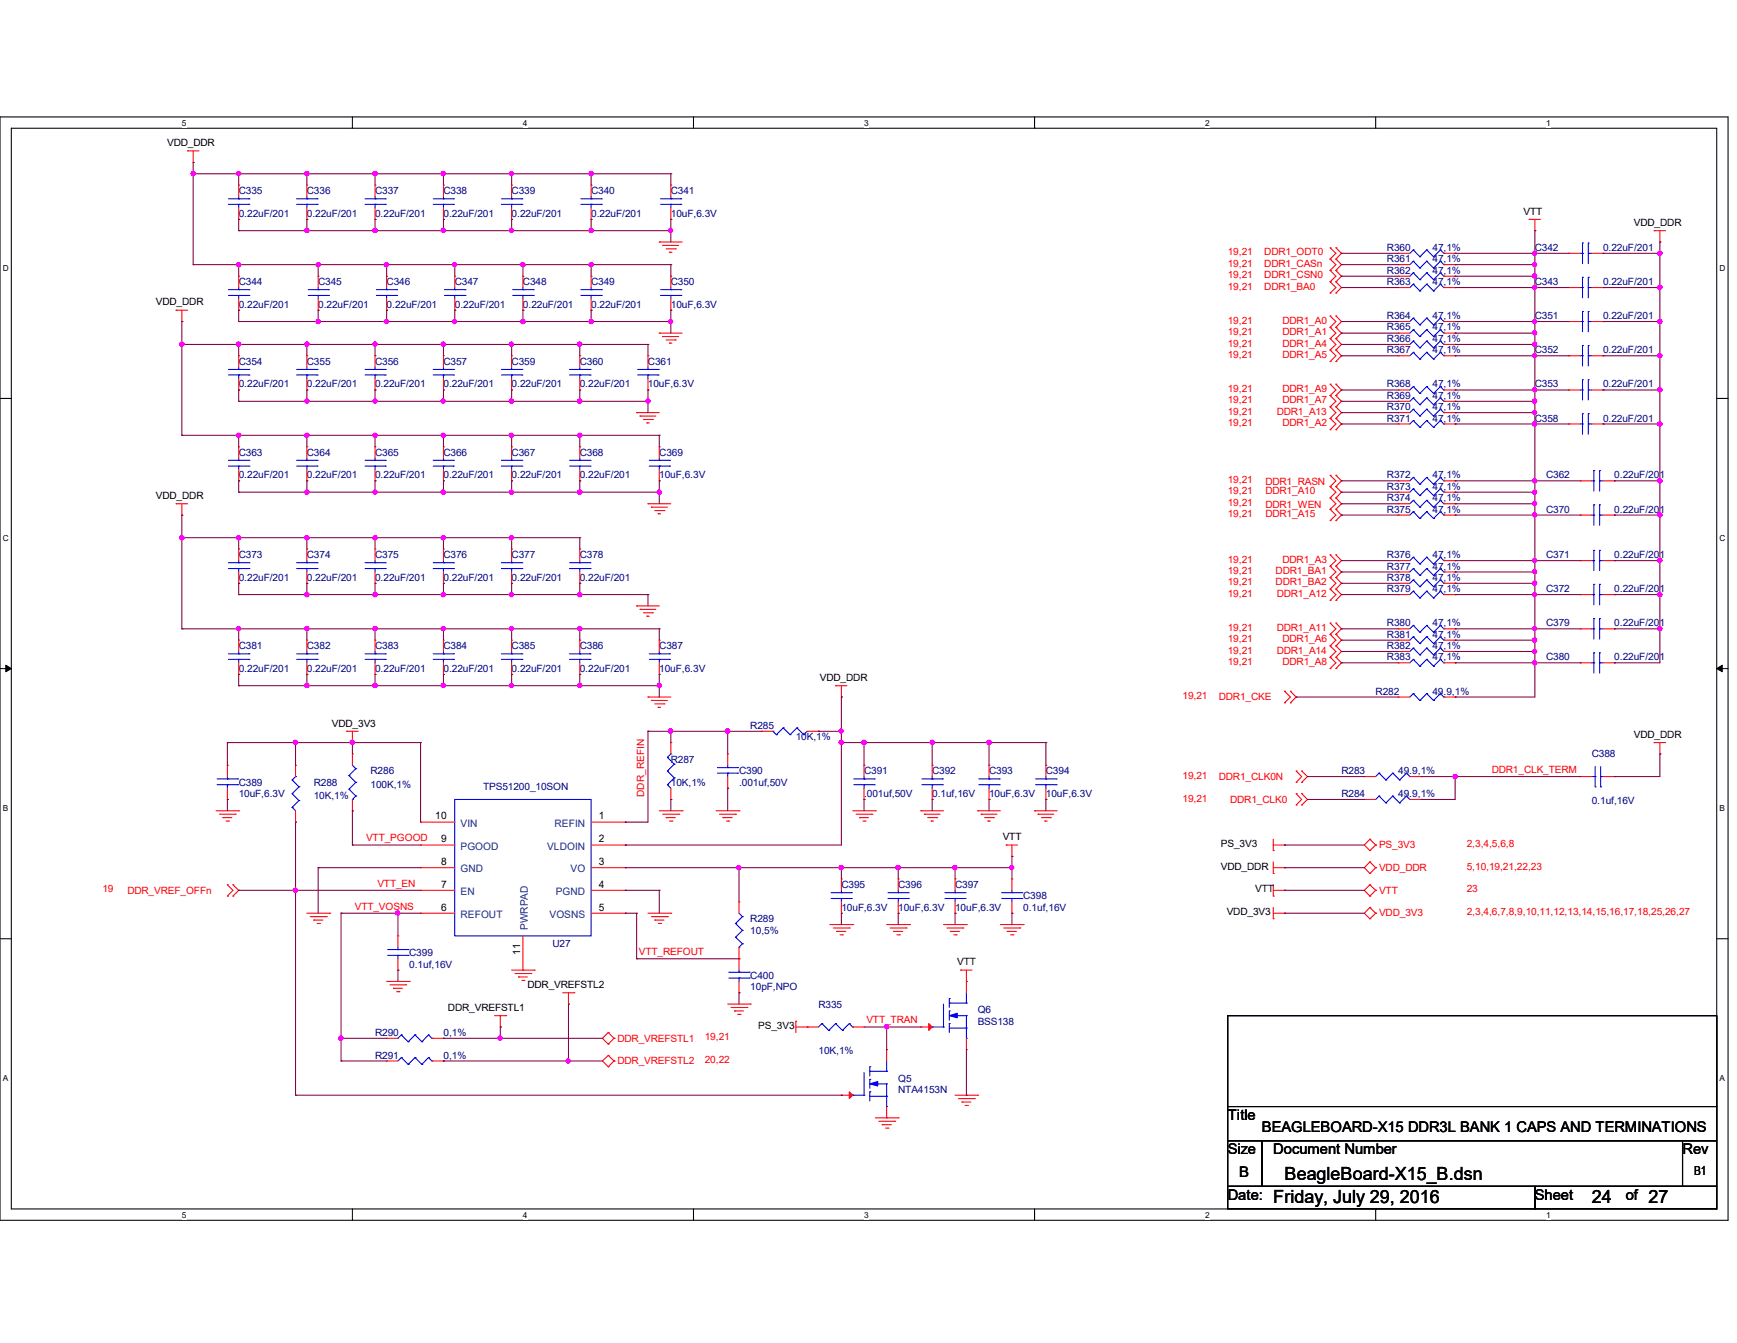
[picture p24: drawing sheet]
<svg xmlns="http://www.w3.org/2000/svg" width="279mm" height="216mm" viewBox="0 0 279 216" stroke-linecap="round" stroke-linejoin="round" font-family="sans-serif">
<defs><g id="words">
<g font-size="2.9">
<text x="206.6" y="189.7">BeagleBoard-X15_B.dsn</text>
<text x="204.8" y="193.3">Friday, July 29, 2016</text>
<text x="256" y="193.3">24</text>
<text x="265.2" y="193.3">27</text>
</g>
<g font-size="2.4">
<text x="197.5" y="180.1">Title</text>
<text x="197.5" y="185.6">Size</text>
<text x="203" y="181.9">BEAGLEBOARD-X15 DDR3L BANK 1 CAPS AND TERMINATIONS</text>
<text x="204.8" y="185.6">Document Number</text>
<text x="270.6" y="185.6">Rev</text>
<text x="199.3" y="189.2">B</text>
<text x="197.5" y="192.9">Date:</text>
<text x="246.9" y="192.9">Sheet</text>
<text x="261.5" y="192.9">of</text>
</g>
<text font-size="2" x="272.5" y="188.9">B1</text>
<g font-size="1.7">
<text x="70" y="131.7">10</text>
<text x="96.3" y="131.7">1</text>
<text x="70.9" y="135.4">9</text>
<text x="96.3" y="135.4">2</text>
<text x="70.9" y="142.7">7</text>
<text x="70.9" y="139.1">8</text>
<text x="96.3" y="142.7">4</text>
<text x="96.3" y="139.1">3</text>
<text x="70.9" y="146.4">6</text>
<text x="96.3" y="146.4">5</text>
<text x="83.7" y="153.5" transform="rotate(-90 83.7 153.5)">11</text>
</g>
<g font-size="1.7" fill="#004080">
<text x="74.1" y="136.6">PGOOD</text>
<text x="74.1" y="132.9">VIN</text>
<text x="88" y="136.6">VLDOIN</text>
<text x="89.2" y="132.9">REFIN</text>
<text x="74.1" y="143.9">EN</text>
<text x="74.1" y="140.3">GND</text>
<text x="89.4" y="143.9">PGND</text>
<text x="91.8" y="140.3">VO</text>
<text x="74.1" y="147.6">REFOUT</text>
<text x="84.9" y="149.5" transform="rotate(-90 84.9 149.5)">PWRPAD</text>
<text x="88.4" y="147.6">VOSNS</text>
</g>
<g font-size="1.6">
<text x="26.9" y="23.5">VDD_DDR</text>
<text x="245.1" y="34.5">VTT</text>
<text x="262.8" y="36.3">VDD_DDR</text>
<text x="25.1" y="49.1">VDD_DDR</text>
<text x="25.1" y="80.2">VDD_DDR</text>
<text x="131.9" y="109.5">VDD_DDR</text>
<text x="53.4" y="116.8">VDD_3V3</text>
<text x="262.8" y="118.6">VDD_DDR</text>
<text x="161.3" y="135.1">VTT</text>
<text x="196.4" y="136.2">PS_3V3</text>
<text x="196.4" y="139.8">VDD_DDR</text>
<text x="201.9" y="143.5">VTT</text>
<text x="197.3" y="147.2">VDD_3V3</text>
<text x="154" y="155.2">VTT</text>
<text x="84.8" y="158.8">DDR_VREFSTL2</text>
<text x="72.1" y="162.5">DDR_VREFSTL1</text>
<text x="122" y="165.4">PS_3V3</text>
</g>
<g font-size="1.6" fill="#000080">
<text x="38.4" y="31.2">C335</text>
<text x="38.4" y="34.8">0.22uF/201</text>
<text x="49.4" y="31.2">C336</text>
<text x="49.4" y="34.8">0.22uF/201</text>
<text x="60.3" y="31.2">C337</text>
<text x="60.3" y="34.8">0.22uF/201</text>
<text x="71.3" y="31.2">C338</text>
<text x="71.3" y="34.8">0.22uF/201</text>
<text x="82.3" y="31.2">C339</text>
<text x="82.3" y="34.8">0.22uF/201</text>
<text x="95.1" y="31.2">C340</text>
<text x="95.1" y="34.8">0.22uF/201</text>
<text x="107.9" y="31.2">C341</text>
<text x="107.9" y="34.8">10uF,6.3V</text>
<text x="223.1" y="40.3">R360</text>
<text x="230.4" y="40.3">47,1%</text>
<text x="246.9" y="40.3">C342</text>
<text x="257.9" y="40.3">0.22uF/201</text>
<text x="38.4" y="45.8">C344</text>
<text x="51.2" y="45.8">C345</text>
<text x="62.2" y="45.8">C346</text>
<text x="73.2" y="45.8">C347</text>
<text x="84.1" y="45.8">C348</text>
<text x="95.1" y="45.8">C349</text>
<text x="107.9" y="45.8">C350</text>
<text x="223.1" y="42.2">R361</text>
<text x="223.1" y="44">R362</text>
<text x="223.1" y="45.8">R363</text>
<text x="230.4" y="42.2">47,1%</text>
<text x="230.4" y="44">47,1%</text>
<text x="230.4" y="45.8">47,1%</text>
<text x="246.9" y="45.8">C343</text>
<text x="257.9" y="45.8">0.22uF/201</text>
<text x="38.4" y="49.5">0.22uF/201</text>
<text x="51.2" y="49.5">0.22uF/201</text>
<text x="62.2" y="49.5">0.22uF/201</text>
<text x="73.2" y="49.5">0.22uF/201</text>
<text x="84.1" y="49.5">0.22uF/201</text>
<text x="95.1" y="49.5">0.22uF/201</text>
<text x="107.9" y="49.5">10uF,6.3V</text>
<text x="223.1" y="51.3">R364</text>
<text x="223.1" y="53.1">R365</text>
<text x="230.4" y="51.3">47,1%</text>
<text x="230.4" y="53.1">47,1%</text>
<text x="246.9" y="51.3">C351</text>
<text x="257.9" y="51.3">0.22uF/201</text>
<text x="38.4" y="58.6">C354</text>
<text x="49.4" y="58.6">C355</text>
<text x="60.3" y="58.6">C356</text>
<text x="71.3" y="58.6">C357</text>
<text x="82.3" y="58.6">C359</text>
<text x="93.3" y="58.6">C360</text>
<text x="104.2" y="58.6">C361</text>
<text x="223.1" y="55">R366</text>
<text x="223.1" y="56.8">R367</text>
<text x="230.4" y="55">47,1%</text>
<text x="230.4" y="56.8">47,1%</text>
<text x="246.9" y="56.8">C352</text>
<text x="257.9" y="56.8">0.22uF/201</text>
<text x="38.4" y="62.3">0.22uF/201</text>
<text x="49.4" y="62.3">0.22uF/201</text>
<text x="60.3" y="62.3">0.22uF/201</text>
<text x="71.3" y="62.3">0.22uF/201</text>
<text x="82.3" y="62.3">0.22uF/201</text>
<text x="93.3" y="62.3">0.22uF/201</text>
<text x="104.2" y="62.3">10uF,6.3V</text>
<text x="223.1" y="62.3">R368</text>
<text x="223.1" y="64.1">R369</text>
<text x="223.1" y="66">R370</text>
<text x="230.4" y="62.3">47,1%</text>
<text x="230.4" y="64.1">47,1%</text>
<text x="230.4" y="66">47,1%</text>
<text x="246.9" y="62.3">C353</text>
<text x="257.9" y="62.3">0.22uF/201</text>
<text x="223.1" y="67.8">R371</text>
<text x="230.4" y="67.8">47,1%</text>
<text x="246.9" y="67.8">C358</text>
<text x="257.9" y="67.8">0.22uF/201</text>
<text x="38.4" y="73.3">C363</text>
<text x="38.4" y="76.9">0.22uF/201</text>
<text x="49.4" y="73.3">C364</text>
<text x="49.4" y="76.9">0.22uF/201</text>
<text x="60.3" y="73.3">C365</text>
<text x="60.3" y="76.9">0.22uF/201</text>
<text x="71.3" y="73.3">C366</text>
<text x="71.3" y="76.9">0.22uF/201</text>
<text x="82.3" y="73.3">C367</text>
<text x="82.3" y="76.9">0.22uF/201</text>
<text x="93.3" y="73.3">C368</text>
<text x="93.3" y="76.9">0.22uF/201</text>
<text x="106" y="73.3">C369</text>
<text x="106" y="76.9">10uF,6.3V</text>
<text x="223.1" y="76.9">R372</text>
<text x="230.4" y="76.9">47,1%</text>
<text x="248.7" y="76.9">C362</text>
<text x="259.7" y="76.9">0.22uF/201</text>
<text x="223.1" y="78.7">R373</text>
<text x="223.1" y="80.6">R374</text>
<text x="223.1" y="82.4">R375</text>
<text x="230.4" y="78.7">47,1%</text>
<text x="230.4" y="80.6">47,1%</text>
<text x="230.4" y="82.4">47,1%</text>
<text x="248.7" y="82.4">C370</text>
<text x="259.7" y="82.4">0.22uF/201</text>
<text x="38.4" y="89.7">C373</text>
<text x="49.4" y="89.7">C374</text>
<text x="60.3" y="89.7">C375</text>
<text x="71.3" y="89.7">C376</text>
<text x="82.3" y="89.7">C377</text>
<text x="93.3" y="89.7">C378</text>
<text x="223.1" y="89.7">R376</text>
<text x="230.4" y="89.7">47,1%</text>
<text x="248.7" y="89.7">C371</text>
<text x="259.7" y="89.7">0.22uF/201</text>
<text x="38.4" y="93.4">0.22uF/201</text>
<text x="49.4" y="93.4">0.22uF/201</text>
<text x="60.3" y="93.4">0.22uF/201</text>
<text x="71.3" y="93.4">0.22uF/201</text>
<text x="82.3" y="93.4">0.22uF/201</text>
<text x="93.3" y="93.4">0.22uF/201</text>
<text x="223.1" y="91.6">R377</text>
<text x="223.1" y="93.4">R378</text>
<text x="223.1" y="95.2">R379</text>
<text x="230.4" y="91.6">47,1%</text>
<text x="230.4" y="93.4">47,1%</text>
<text x="230.4" y="95.2">47,1%</text>
<text x="248.7" y="95.2">C372</text>
<text x="259.7" y="95.2">0.22uF/201</text>
<text x="223.1" y="100.7">R380</text>
<text x="230.4" y="100.7">47,1%</text>
<text x="248.7" y="100.7">C379</text>
<text x="259.7" y="100.7">0.22uF/201</text>
<text x="38.4" y="104.4">C381</text>
<text x="38.4" y="108">0.22uF/201</text>
<text x="49.4" y="104.4">C382</text>
<text x="49.4" y="108">0.22uF/201</text>
<text x="60.3" y="104.4">C383</text>
<text x="60.3" y="108">0.22uF/201</text>
<text x="71.3" y="104.4">C384</text>
<text x="71.3" y="108">0.22uF/201</text>
<text x="82.3" y="104.4">C385</text>
<text x="82.3" y="108">0.22uF/201</text>
<text x="93.3" y="104.4">C386</text>
<text x="93.3" y="108">0.22uF/201</text>
<text x="106" y="104.4">C387</text>
<text x="106" y="108">10uF,6.3V</text>
<text x="223.1" y="102.5">R381</text>
<text x="223.1" y="104.4">R382</text>
<text x="223.1" y="106.2">R383</text>
<text x="230.4" y="102.5">47,1%</text>
<text x="230.4" y="104.4">47,1%</text>
<text x="230.4" y="106.2">47,1%</text>
<text x="248.7" y="106.2">C380</text>
<text x="259.7" y="106.2">0.22uF/201</text>
<text x="221.3" y="111.7">R282</text>
<text x="230.4" y="111.7">49.9,1%</text>
<text x="120.7" y="117.1">R285</text>
<text x="128" y="119">10K,1%</text>
<text x="59.6" y="124.5">R286</text>
<text x="107.9" y="122.6">R287</text>
<text x="118.9" y="124.5">C390</text>
<text x="139" y="124.5">C391</text>
<text x="149.9" y="124.5">C392</text>
<text x="159.1" y="124.5">C393</text>
<text x="168.2" y="124.5">C394</text>
<text x="215.8" y="124.5">R283</text>
<text x="224.9" y="124.5">49.9,1%</text>
<text x="256" y="121.7">C388</text>
<text x="38.4" y="126.3">C389</text>
<text x="38.4" y="128.1">10uF,6.3V</text>
<text x="50.5" y="126.3">R288</text>
<text x="50.5" y="128.5">10K,1%</text>
<text x="59.6" y="126.7">100K,1%</text>
<text x="77.7" y="127">TPS51200_10SON</text>
<text x="107.9" y="126.3">10K,1%</text>
<text x="118.9" y="126.3">.001uf,50V</text>
<text x="139" y="128.1">.001uf,50V</text>
<text x="149.9" y="128.1">0.1uf,16V</text>
<text x="159.1" y="128.1">10uF,6.3V</text>
<text x="168.2" y="128.1">10uF,6.3V</text>
<text x="215.8" y="128.1">R284</text>
<text x="224.9" y="128.1">49.9,1%</text>
<text x="256" y="129.2">0.1uf,16V</text>
<text x="135.3" y="142.8">C395</text>
<text x="144.5" y="142.8">C396</text>
<text x="153.6" y="142.8">C397</text>
<text x="120.7" y="148.3">R289</text>
<text x="135.3" y="146.4">10uF,6.3V</text>
<text x="144.5" y="146.4">10uF,6.3V</text>
<text x="153.6" y="146.4">10uF,6.3V</text>
<text x="164.6" y="144.6">C398</text>
<text x="164.6" y="146.4">0.1uf,16V</text>
<text x="65.8" y="153.7">C399</text>
<text x="65.8" y="155.6">0.1uf,16V</text>
<text x="88.9" y="152.3">U27</text>
<text x="120.7" y="150.1">10,5%</text>
<text x="120.7" y="157.4">C400</text>
<text x="120.7" y="159.2">10pF,NPO</text>
<text x="131.7" y="162">R335</text>
<text x="60.3" y="166.5">R290</text>
<text x="71.3" y="166.5">0,1%</text>
<text x="157.3" y="162.9">Q6</text>
<text x="157.3" y="164.7">BSS138</text>
<text x="60.3" y="170.2">R291</text>
<text x="71.3" y="170.2">0,1%</text>
<text x="131.7" y="169.5">10K,1%</text>
<text x="144.5" y="173.9">Q5</text>
<text x="144.5" y="175.7">NTA4153N</text>
</g>
<g font-size="1.6" fill="#f00">
<text x="197.5" y="41.1">19,21</text>
<text x="203.4" y="41.1">DDR1_ODT0</text>
<text x="197.5" y="46.6">19,21</text>
<text x="197.5" y="44.7">19,21</text>
<text x="197.5" y="42.9">19,21</text>
<text x="203.4" y="46.6">DDR1_BA0</text>
<text x="203.4" y="44.7">DDR1_CSN0</text>
<text x="203.4" y="42.9">DDR1_CASn</text>
<text x="197.5" y="52">19,21</text>
<text x="197.5" y="53.9">19,21</text>
<text x="206.3" y="52">DDR1_A0</text>
<text x="206.3" y="53.9">DDR1_A1</text>
<text x="197.5" y="57.5">19,21</text>
<text x="197.5" y="55.7">19,21</text>
<text x="206.3" y="57.5">DDR1_A5</text>
<text x="206.3" y="55.7">DDR1_A4</text>
<text x="197.5" y="64.9">19,21</text>
<text x="197.5" y="63">19,21</text>
<text x="206.3" y="64.9">DDR1_A7</text>
<text x="206.3" y="63">DDR1_A9</text>
<text x="197.5" y="66.7">19,21</text>
<text x="197.5" y="68.5">19,21</text>
<text x="205.4" y="66.7">DDR1_A13</text>
<text x="206.3" y="68.5">DDR1_A2</text>
<text x="197.5" y="77.6">19,21</text>
<text x="197.5" y="83.1">19,21</text>
<text x="197.5" y="79.5">19,21</text>
<text x="197.5" y="81.3">19,21</text>
<text x="203.5" y="83.1">DDR1_A15</text>
<text x="203.5" y="79.5">DDR1_A10</text>
<text x="203.5" y="78">DDR1_RASN</text>
<text x="203.5" y="81.7">DDR1_WEN</text>
<text x="197.5" y="90.5">19,21</text>
<text x="197.5" y="92.3">19,21</text>
<text x="197.5" y="94.1">19,21</text>
<text x="197.5" y="95.9">19,21</text>
<text x="205.2" y="92.3">DDR1_BA1</text>
<text x="205.2" y="94.1">DDR1_BA2</text>
<text x="205.4" y="95.9">DDR1_A12</text>
<text x="206.3" y="90.5">DDR1_A3</text>
<text x="197.5" y="101.4">19,21</text>
<text x="205.4" y="101.4">DDR1_A11</text>
<text x="197.5" y="105.1">19,21</text>
<text x="197.5" y="103.3">19,21</text>
<text x="197.5" y="106.9">19,21</text>
<text x="205.4" y="105.1">DDR1_A14</text>
<text x="206.3" y="103.3">DDR1_A6</text>
<text x="206.3" y="106.9">DDR1_A8</text>
<text x="190.2" y="112.4">19,21</text>
<text x="196" y="112.6">DDR1_CKE</text>
<text x="190.2" y="125.2">19,21</text>
<text x="196" y="125.4">DDR1_CLK0N</text>
<text x="239.9" y="124.3">DDR1_CLK_TERM</text>
<text x="103.6" y="128.1" transform="rotate(-90 103.6 128.1)">DDR_REFIN</text>
<text x="190.2" y="128.9">19,21</text>
<text x="197.9" y="129">DDR1_CLK0</text>
<text x="58.9" y="135.3">VTT_PGOOD</text>
<text x="221.8" y="136.4">PS_3V3</text>
<text x="235.9" y="136.2">2,3,4,5,6,8</text>
<text x="16.5" y="143.5">19</text>
<text x="20.5" y="143.7">DDR_VREF_OFFn</text>
<text x="60.7" y="142.5">VTT_EN</text>
<text x="221.8" y="140">VDD_DDR</text>
<text x="221.8" y="143.7">VTT</text>
<text x="235.9" y="139.8">5,10,19,21,22,23</text>
<text x="235.9" y="143.5">23</text>
<text x="57.1" y="146.2">VTT_VOSNS</text>
<text x="221.8" y="147.3">VDD_3V3</text>
<text x="235.9" y="147.2">2,3,4,6,7,8,9,10,11,12,13,14,15,16,17,18,25,26,27</text>
<text x="102.8" y="153.5">VTT_REFOUT</text>
<text x="99.3" y="167.4">DDR_VREFSTL1</text>
<text x="113.4" y="167.3">19,21</text>
<text x="139.4" y="164.5">VTT_TRAN</text>
<text x="99.3" y="171.1">DDR_VREFSTL2</text>
<text x="113.4" y="170.9">20,22</text>
</g>
<g font-size="1.3">
<text x="29.3" y="20.2">5</text>
<text x="84.1" y="20.2">4</text>
<text x="139" y="20.2">3</text>
<text x="193.8" y="20.2">2</text>
<text x="248.7" y="20.2">1</text>
<text x=".5" y="43.5">D</text>
<text x="276.6" y="43.5">D</text>
<text x=".5" y="87">C</text>
<text x="276.6" y="87">C</text>
<text x=".5" y="130.4">B</text>
<text x="276.6" y="130.4">B</text>
<text x=".5" y="173.8">A</text>
<text x="276.6" y="173.8">A</text>
<text x="29.3" y="195.7">5</text>
<text x="84.1" y="195.7">4</text>
<text x="139" y="195.7">3</text>
<text x="193.8" y="195.7">2</text>
<text x="248.7" y="195.7">1</text>
</g>
</g></defs>
<path d="M0 18.8h278v177.4h-278zM1.8 20.6h274.3v173.8h-274.3z" fill="none" stroke="#000" stroke-width=".17"/>
<g fill="#fff">
<path d="M29.3 19h.7v1.5h-.7z"/>
<path d="M29.3 194.6h.7v1.4h-.7z"/>
</g>
<path d="M56.7 18.8v1.8M56.7 194.4v1.8" fill="none" stroke="#000" stroke-width=".17"/>
<g fill="#fff">
<path d="M84.1 19h.7v1.5h-.7z"/>
<path d="M84.1 194.6h.7v1.4h-.7z"/>
</g>
<path d="M111.5 18.8v1.8M111.5 194.4v1.8" fill="none" stroke="#000" stroke-width=".17"/>
<g fill="#fff">
<path d="M139 19h.7v1.5h-.7z"/>
<path d="M139 194.6h.7v1.4h-.7z"/>
</g>
<path d="M166.4 18.8v1.8M166.4 194.4v1.8" fill="none" stroke="#000" stroke-width=".17"/>
<g fill="#fff">
<path d="M193.8 19h.8v1.5h-.8z"/>
<path d="M193.8 194.6h.8v1.4h-.8z"/>
</g>
<path d="M221.3 18.8v1.8M221.3 194.4v1.8" fill="none" stroke="#000" stroke-width=".17"/>
<g fill="#fff">
<path d="M248.7 19h.7v1.5h-.7z"/>
<path d="M248.7 194.6h.7v1.4h-.7z"/>
<path d="M.5 42.3h.9v1.5h-.9z"/>
<path d="M276.6 42.3h.9v1.5h-.9z"/>
<path d="M.5 85.8h.9v1.4h-.9z"/>
<path d="M276.6 85.8h.9v1.4h-.9z"/>
</g>
<path d="M0 64.1h1.8M276.1 64.1h1.9" fill="none" stroke="#000" stroke-width=".17"/>
<g fill="#fff">
<path d="M.5 129.2h.8v1.5h-.8z"/>
<path d="M276.6 129.2h.9v1.5h-.9z"/>
</g>
<path d="M0 107.5h1.8M276.1 107.5h1.9" fill="none" stroke="#000" stroke-width=".17"/>
<path d="M.9 106.9l.9 .6-.9 .5zM276.1 107.5l.9-.6v1.1z" fill="#000" stroke="#000" stroke-width=".16"/>
<g fill="#fff">
<path d="M.5 172.6h.8v1.5h-.8z"/>
<path d="M276.6 172.6h.9v1.5h-.9z"/>
</g>
<path d="M0 150.9h1.8M276.1 150.9h1.9M197.5 163.3h78.6v14.6h-78.6zM197.5 177.9h78.6v5.5h-78.6zM197.5 183.4h5.5v7.3h-5.5zM197.5 190.7h49.4v3.7h-49.4zM203 183.4h67.6v7.3h-67.6zM246.9 190.7h29.2v3.7h-29.2zM270.6 183.4h5.5v7.3h-5.5z" fill="none" stroke="#000" stroke-width=".17"/>
<g fill="none" stroke="#f00" stroke-width=".17">
<path d="M30.2 24.3h.1M30.2 24.3h1.8M31.1 26.1h.1M31.1 24.3v1.8M38.4 29.8h.1M38.4 35.3h.1M38.4 29.8v1.8M38.4 33.4v1.9M49.4 29.8h.1M49.4 35.3h.1M49.4 29.8v1.8M49.4 33.4v1.9"/>
<path d="M60.3 29.8h.1M60.3 35.3h.1M60.3 29.8v1.8M60.3 33.4v1.9M71.3 29.8h.1M71.3 35.3h.1M71.3 29.8v1.8M71.3 33.4v1.9M82.3 29.8h.1M82.3 35.3h.1M82.3 29.8v1.8M82.3 33.4v1.9"/>
<path d="M95.1 29.8h.1M95.1 35.3h.1M95.1 29.8v1.8M95.1 33.4v1.9M106 38.9h.1M106 38.9h3.7M106.6 39.5h.1M106.6 39.5h2.6M107.9 29.8h.1M107.9 35.3h.1M107.9 29.8v1.8M107.9 33.4v1.9"/>
<path d="M214 39.8h.1M214 39.8l.9 .9-.9 1M214.9 39.8h.1M214.9 39.8l.9 .9-.9 1M246 35.3h.1M246 35.3h1.8M246.9 37.1h.1M246.9 35.3v1.8M266.1 37.1h.1M266.1 37.1h1.8M267 38.9h.1M267 37.1v1.8"/>
<path d="M28.3 49.9h.1M28.3 49.9h1.9M29.3 51.7h.1M29.3 49.9v1.8M38.4 57.2h.1M38.4 44.4h.1M38.4 49.9h.1M38.4 44.4v1.8M38.4 48v1.9M38.4 57.2v1.8M49.4 57.2h.1M49.4 57.2v1.8"/>
<path d="M51.2 44.4h.1M51.2 49.9h.1M51.2 44.4v1.8M51.2 48v1.9M60.3 57.2h.1M60.3 57.2v1.8M62.2 44.4h.1M62.2 49.9h.1M62.2 44.4v1.8M62.2 48v1.9M71.3 57.2h.1M71.3 57.2v1.8"/>
<path d="M73.2 44.4h.1M73.2 49.9h.1M73.2 44.4v1.8M73.2 48v1.9M82.3 57.2h.1M82.3 57.2v1.8M84.1 44.4h.1M84.1 49.9h.1M84.1 44.4v1.8M84.1 48v1.9M93.3 57.2h.1M93.3 57.2v1.8"/>
<path d="M95.1 44.4h.1M95.1 49.9h.1M95.1 44.4v1.8M95.1 48v1.9M104.2 57.2h.1M104.2 57.2v1.8M106 53.6h.1M106 53.6h3.7M106.6 54.1h.1M106.6 54.1h2.6M107.1 54.7h1.5M107.1 40h1.5"/>
<path d="M107.7 55.2h.1M107.7 40.6h.1M107.7 55.2h.4M107.7 40.6h.4M107.9 44.4h.1M107.9 49.9h.1M107.9 44.4v1.8M107.9 48v1.9M108.6 54.7h.1M108.6 40h.1M214 50.8h.1M214 52.6h.1"/>
<path d="M214 54.4h.1M214 56.3h.1M214 58.1h.1M214 45.3h.1M214 47.1h.1M214 43.5h.1M214 41.7h.1M214 50.8l.9 .9-.9 .9M214 52.6l.9 1-.9 .8M214 56.3l.9 .9-.9 .9M214 54.4l.9 1-.9 .9M214 45.3l.9 .9-.9 .9"/>
<path d="M214 43.5l.9 .9-.9 .9M214 41.7l.9 .8-.9 1M214.9 50.8h.1M214.9 52.6h.1M214.9 54.4h.1M214.9 56.3h.1M214.9 58.1h.1M214.9 45.3h.1M214.9 47.1h.1M214.9 43.5h.1M214.9 41.7h.1M214.9 50.8l.9 .9-.9 .9"/>
<path d="M214.9 52.6l.9 1-.9 .8M214.9 56.3l.9 .9-.9 .9M214.9 54.4l.9 1-.9 .9M214.9 45.3l.9 .9-.9 .9M214.9 43.5l.9 .9-.9 .9M214.9 41.7l.9 .8-.9 1M224.9 40.7h.1M224.9 42.5h.1M224.9 44.4h.1M224.9 46.2h.1M224.9 51.7h.1M224.9 53.6h.1"/>
<path d="M224.9 55.4h.1M224.9 57.2h.1M224.9 53.6h1.9M224.9 40.7h1.9M224.9 51.7h1.9M224.9 42.5h1.9M224.9 44.4h1.9M224.9 46.2h1.9M224.9 57.2h1.9M224.9 55.4h1.9M232.2 53.6h1.9M232.2 40.7h1.9"/>
<path d="M232.2 51.7h1.9M232.2 42.5h1.9M232.2 44.4h1.9M232.2 46.2h1.9M232.2 57.2h1.9M232.2 55.4h1.9M234.1 40.7h.1M234.1 42.5h.1M234.1 44.4h.1M234.1 46.2h.1M234.1 51.7h.1M234.1 53.6h.1"/>
<path d="M234.1 55.4h.1M234.1 57.2h.1M252.3 40.7h.1M252.3 51.7h.1M252.3 46.2h.1M252.3 57.2h.1M252.3 40.7h1.9M252.3 51.7h1.9M252.3 46.2h1.9M252.3 57.2h1.9M256 40.7h1.9M256 51.7h1.9"/>
<path d="M256 46.2h1.9M256 57.2h1.9M257.9 40.7h.1M257.9 51.7h.1M257.9 46.2h.1M257.9 57.2h.1M38.4 62.7h.1M38.4 71.8h.1M38.4 77.3h.1M38.4 60.8v1.9M38.4 71.8v1.9M38.4 75.5v1.8"/>
<path d="M49.4 71.8h.1M49.4 77.3h.1M49.4 62.7h.1M49.4 60.8v1.9M49.4 71.8v1.9M49.4 75.5v1.8M60.3 62.7h.1M60.3 71.8h.1M60.3 77.3h.1M60.3 60.8v1.9M60.3 71.8v1.9M60.3 75.5v1.8"/>
<path d="M71.3 62.7h.1M71.3 71.8h.1M71.3 77.3h.1M71.3 60.8v1.9M71.3 71.8v1.9M71.3 75.5v1.8M82.3 71.8h.1M82.3 77.3h.1M82.3 62.7h.1M82.3 60.8v1.9M82.3 71.8v1.9M82.3 75.5v1.8"/>
<path d="M93.3 71.8h.1M93.3 77.3h.1M93.3 62.7h.1M93.3 60.8v1.9M93.3 71.8v1.9M93.3 75.5v1.8M102.4 66.3h.1M102.4 66.3h3.6M103 66.9h.1M103 66.9h2.5M103.5 67.4h1.4M104.1 68h.1"/>
<path d="M104.1 68h.3M104.2 62.7h.1M104.2 60.8v1.9M104.9 67.4h.1M106 71.8h.1M106 77.3h.1M106 71.8v1.9M106 75.5v1.8M214 63.6h.1M214 65.4h.1M214 61.8h.1M214 67.3h.1"/>
<path d="M214 69.1h.1M214 78.2h.1M214 76.4h.1M214 63.6l.9 .9-.9 .9M214 61.8l.9 .9-.9 .9M214 65.4l.9 .9-.9 1M214 67.3l.9 .9-.9 .9M214 78.2l.9 .9-.9 1M214 76.4l.9 .9-.9 .9M214.9 63.6h.1M214.9 65.4h.1M214.9 61.8h.1"/>
<path d="M214.9 67.3h.1M214.9 69.1h.1M214.9 78.2h.1M214.9 76.4h.1M214.9 63.6l.9 .9-.9 .9M214.9 61.8l.9 .9-.9 .9M214.9 65.4l.9 .9-.9 1M214.9 67.3l.9 .9-.9 .9M214.9 78.2l.9 .9-.9 1M214.9 76.4l.9 .9-.9 .9M224.9 68.2h.1M224.9 77.3h.1"/>
<path d="M224.9 79.1h.1M224.9 62.7h.1M224.9 64.5h.1M224.9 66.3h.1M224.9 66.3h1.9M224.9 68.2h1.9M224.9 77.3h1.9M224.9 79.1h1.9M224.9 62.7h1.9M224.9 64.5h1.9M232.2 66.3h1.9M232.2 68.2h1.9"/>
<path d="M232.2 77.3h1.9M232.2 79.1h1.9M232.2 62.7h1.9M232.2 64.5h1.9M234.1 68.2h.1M234.1 77.3h.1M234.1 79.1h.1M234.1 62.7h.1M234.1 64.5h.1M234.1 66.3h.1M252.3 62.7h.1M252.3 68.2h.1"/>
<path d="M252.3 68.2h1.9M252.3 62.7h1.9M254.2 77.3h.1M254.2 77.3h1.8M256 68.2h1.9M256 62.7h1.9M257.9 62.7h.1M257.9 68.2h.1M257.9 77.3h1.8M259.7 77.3h.1M28.3 81h.1M28.3 81h1.9"/>
<path d="M29.3 82.8h.1M29.3 81v1.8M38.4 88.3h.1M38.4 93.8h.1M38.4 88.3v1.8M38.4 91.9v1.9M49.4 88.3h.1M49.4 93.8h.1M49.4 88.3v1.8M49.4 91.9v1.9M60.3 88.3h.1M60.3 93.8h.1"/>
<path d="M60.3 88.3v1.8M60.3 91.9v1.9M71.3 88.3h.1M71.3 93.8h.1M71.3 88.3v1.8M71.3 91.9v1.9M82.3 88.3h.1M82.3 93.8h.1M82.3 88.3v1.8M82.3 91.9v1.9M93.3 88.3h.1M93.3 93.8h.1"/>
<path d="M93.3 88.3v1.8M93.3 91.9v1.9M102.4 97.4h.1M102.4 97.4h3.6M103 98h.1M103 98h2.5M103.5 98.5h1.4M104.1 99.1h.1M104.1 99.1h.3M104.2 81h.1M104.2 81h3.7M104.8 81.5h.1"/>
<path d="M104.8 81.5h2.6M104.9 98.5h.1M105.3 82.1h1.5M105.9 82.6h.1M105.9 82.6h.4M106.8 82.1h.1M214 89.2h.1M214 91h.1M214 81.9h.1M214 83.7h.1M214 80.1h.1M214 92.8h.1"/>
<path d="M214 94.7h.1M214 96.5h.1M214 89.2l.9 .9-.9 .9M214 81.9l.9 .9-.9 .9M214 91l.9 .9-.9 .9M214 92.8l.9 1-.9 .9M214 94.7l.9 .9-.9 .9M214 80.1l.9 .9-.9 .9M214.9 89.2h.1M214.9 91h.1M214.9 81.9h.1M214.9 83.7h.1"/>
<path d="M214.9 80.1h.1M214.9 92.8h.1M214.9 94.7h.1M214.9 96.5h.1M214.9 89.2l.9 .9-.9 .9M214.9 81.9l.9 .9-.9 .9M214.9 91l.9 .9-.9 .9M214.9 92.8l.9 1-.9 .9M214.9 94.7l.9 .9-.9 .9M214.9 80.1l.9 .9-.9 .9M224.9 81h.1M224.9 82.8h.1"/>
<path d="M224.9 90.1h.1M224.9 91.9h.1M224.9 93.8h.1M224.9 95.6h.1M224.9 81h1.9M224.9 82.8h1.9M224.9 90.1h1.9M224.9 91.9h1.9M224.9 93.8h1.9M224.9 95.6h1.9M232.2 81h1.9M232.2 82.8h1.9"/>
<path d="M232.2 90.1h1.9M232.2 91.9h1.9M232.2 93.8h1.9M232.2 95.6h1.9M234.1 81h.1M234.1 82.8h.1M234.1 90.1h.1M234.1 91.9h.1M234.1 93.8h.1M234.1 95.6h.1M254.2 82.8h.1M254.2 90.1h.1"/>
<path d="M254.2 95.6h.1M254.2 82.8h1.8M254.2 90.1h1.8M254.2 95.6h1.8M257.9 82.8h1.8M257.9 90.1h1.8M257.9 95.6h1.8M259.7 82.8h.1M259.7 90.1h.1M259.7 95.6h.1M38.4 102.9h.1M38.4 108.4h.1"/>
<path d="M38.4 102.9v1.8M38.4 106.6v1.8M49.4 102.9h.1M49.4 108.4h.1M49.4 102.9v1.8M49.4 106.6v1.8M55.8 117.6h.1M55.8 117.6h1.8M56.7 119.4h.1M56.7 117.6v1.8M60.3 102.9h.1M60.3 108.4h.1"/>
<path d="M60.3 102.9v1.8M60.3 106.6v1.8M71.3 102.9h.1M71.3 108.4h.1M71.3 102.9v1.8M71.3 106.6v1.8M82.3 102.9h.1M82.3 108.4h.1M82.3 102.9v1.8M82.3 106.6v1.8M93.3 102.9h.1M93.3 108.4h.1"/>
<path d="M93.3 102.9v1.8M93.3 106.6v1.8M104.2 112.1h.1M104.2 112.1h3.7M104.8 112.6h.1M104.8 112.6h2.6M105.3 113.2h1.5M105.9 113.7h.1M105.9 113.7h.4M106 102.9h.1M106 108.4h.1M106 102.9v1.8"/>
<path d="M106 106.6v1.8M106.8 113.2h.1M107.9 119.4h.1M107.9 119.4v1.8M122.5 117.6h.1M122.5 117.6h1.8M129.8 117.6h1.9M131.7 117.6h.1M134.4 110.2h.1M134.4 110.2h1.8M135.3 112.1h.1M135.3 110.2v1.9"/>
<path d="M206.6 113h.1M206.6 111.1h.1M206.6 111.1l1 1-1 .9M207.6 111.1h.1M207.6 113h.1M207.6 111.1l.9 1-.9 .9M214 100.2h.1M214 102h.1M214 103.8h.1M214 105.7h.1M214 107.5h.1M214 100.2l.9 .9-.9 .9"/>
<path d="M214 103.8l.9 .9-.9 1M214 102l.9 .9-.9 .9M214 105.7l.9 .9-.9 .9M214.9 100.2h.1M214.9 102h.1M214.9 103.8h.1M214.9 105.7h.1M214.9 107.5h.1M214.9 100.2l.9 .9-.9 .9M214.9 103.8l.9 .9-.9 1M214.9 102l.9 .9-.9 .9M214.9 105.7l.9 .9-.9 .9"/>
<path d="M224.9 101.1h.1M224.9 102.9h.1M224.9 104.7h.1M224.9 112.1h.1M224.9 106.6h.1M224.9 112.1h1.9M224.9 101.1h1.9M224.9 102.9h1.9M224.9 104.7h1.9M224.9 106.6h1.9M232.2 112.1h1.9M232.2 101.1h1.9"/>
<path d="M232.2 102.9h1.9M232.2 104.7h1.9M232.2 106.6h1.9M234.1 101.1h.1M234.1 102.9h.1M234.1 104.7h.1M234.1 112.1h.1M234.1 106.6h.1M254.2 101.1h.1M254.2 106.6h.1M254.2 101.1h1.8M254.2 106.6h1.8"/>
<path d="M257.9 101.1h1.8M257.9 106.6h1.8M259.7 101.1h.1M259.7 106.6h.1M266.1 119.4h.1M266.1 119.4h1.8M267 119.4v1.8M34.8 130.3h3.6M35.3 130.9h2.5M35.9 131.4h.1M35.9 131.4h1.4M36.4 132h.3"/>
<path d="M36.6 123h.1M36.6 128.5h.1M36.6 123v1.8M36.6 126.7v1.8M36.7 132h.1M37.8 130.9h.1M38.4 130.3h.1M47.5 132.2h.1M47.5 123h.1M47.5 123v1.8M47.5 130.3v1.9M56.7 121.2h.1"/>
<path d="M56.7 130.3h.1M56.7 121.2v1.8M56.7 128.5v1.8M67.6 139.5h.1M67.6 135.8h.1M67.6 132.2h.1M67.6 139.5h5.6M67.6 135.8h5.6M67.6 132.2h5.6M95.1 139.5h5.5M95.1 135.8h5.5M95.1 132.2h5.5"/>
<path d="M100.6 139.5h.1M100.6 135.8h.1M100.6 132.2h.1M106 130.3h3.7M106.6 130.9h2.6M107.1 131.4h.1M107.1 131.4h1.5M107.7 132h.4M107.9 128.5h.1M107.9 126.7v1.8M108.1 132h.1M109.2 130.9h.1"/>
<path d="M109.7 130.3h.1M115.2 130.3h3.7M115.7 130.9h2.6M116.3 131.4h.1M116.3 131.4h1.5M116.8 132h.4M117.1 121.2h.1M117.1 126.7h.1M117.1 121.2v1.8M117.1 124.8v1.9M117.2 132h.1M118.3 130.9h.1"/>
<path d="M118.9 130.3h.1M137.2 130.3h3.6M137.7 130.9h2.6M138.3 131.4h.1M138.3 131.4h1.4M138.8 132h.3M139 123h.1M139 128.5h.1M139 123v1.8M139 126.7v1.8M139.1 132h.1M140.3 130.9h.1"/>
<path d="M140.8 130.3h.1M148.1 130.3h.1M148.1 130.3h3.7M148.7 130.9h.1M148.7 130.9h2.5M149.2 131.4h1.5M149.8 132h.1M149.8 132h.4M149.9 123h.1M149.9 128.5h.1M149.9 123v1.8M149.9 126.7v1.8"/>
<path d="M150.7 131.4h.1M157.3 130.3h.1M157.3 130.3h3.6M157.8 130.9h.1M157.8 130.9h2.6M158.4 131.4h1.4M158.9 132h.1M158.9 132h.4M159.1 123h.1M159.1 128.5h.1M159.1 123v1.8M159.1 126.7v1.8"/>
<path d="M159.8 131.4h.1M161.8 135.8h.1M161.8 135.8h1.9M162.8 137.7h.1M162.8 135.8v1.9M166.4 130.3h.1M166.4 130.3h3.7M167 130.9h.1M167 130.9h2.5M167.5 131.4h1.5M168.1 132h.1M168.1 132h.3"/>
<path d="M168.2 123h.1M168.2 128.5h.1M168.2 123v1.8M168.2 126.7v1.8M169 131.4h.1M204.8 136.7h.1M204.8 139.5h1.8M204.8 134.9v1.8M204.8 138.6v1.8M204.8 135.8h1.8M206.6 139.5h.1M206.6 135.8h.1"/>
<path d="M208.5 129.4h.1M208.5 127.6h.1M208.5 125.8h.1M208.5 124h.1M208.5 127.6l.9 .9-.9 .9M208.5 124l.9 .8-.9 1M209.4 127.6h.1M209.4 129.4h.1M209.4 124h.1M209.4 125.8h.1M209.4 127.6l.9 .9-.9 .9M209.4 124l.9 .8-.9 1"/>
<path d="M219.5 124.8h.1M219.5 128.5h.1M219.5 124.8h1.8M219.5 128.5h1.8M220.3 138.6h.1M220.3 134.9h.1M220.3 136.7h.1M220.3 138.6l-.8 .9 .8 .9M220.3 138.6l1 .9M220.3 134.9l-.8 .9 .8 .9M220.3 134.9l1 .9M221.3 139.5h.1"/>
<path d="M221.3 135.8h.1M221.3 139.5l-1 .9M221.3 135.8l-1 .9M226.8 124.8h1.8M226.8 128.5h1.8M228.6 124.8h.1M228.6 128.5h.1M254.2 124.8h.1M254.2 124.8h1.8M257.9 124.8h1.8M259.7 124.8h.1M267 121.2h.1"/>
<path d="M36.6 144.1h.1M36.6 142.2h.1M36.6 142.2l.9 .9-.9 1M37.5 142.2h.1M37.5 144.1h.1M37.5 142.2l.9 .9-.9 1M49.4 146.8h3.6M49.9 147.4h2.6M50.5 147.9h.1M50.5 147.9h1.4M51 148.5h.4M51.4 148.5h.1"/>
<path d="M52.5 147.4h.1M53 146.8h.1M62.2 157.8h3.6M62.7 158.3h2.6M63.3 158.9h.1M63.3 158.9h1.4M63.8 159.4h.4M64 150.5h.1M64 156h.1M64 150.5v1.8M64 154.1v1.9M64.2 159.4h.1"/>
<path d="M65.3 158.3h.1M65.8 157.8h.1M67.6 146.8h.1M67.6 143.1h.1M67.6 143.1h5.6M67.6 146.8h5.6M82.3 156h3.6M82.8 156.5h2.6M83.4 157.1h.1M83.4 157.1h1.4M83.9 157.6h.4M84.1 156h.1"/>
<path d="M84.1 150.5v5.5M84.3 157.6h.1M85.4 156.5h.1M85.9 156h.1M90.5 159.6h1.8M91.4 159.6v1.8M92.3 159.6h.1M95.1 143.1h5.5M95.1 146.8h5.5M100.6 146.8h.1M100.6 143.1h.1M104.2 146.8h3.7"/>
<path d="M104.8 147.4h2.6M105.3 147.9h.1M105.3 147.9h1.5M105.9 148.5h.4M106.3 148.5h.1M107.4 147.4h.1M107.9 146.8h.1M118.9 145h.1M118.9 154.1h.1M118.9 159.6h.1M118.9 145v1.8M118.9 152.3v3.7"/>
<path d="M118.9 157.8v1.8M133.5 148.6h3.7M134 149.2h2.6M134.6 149.7h.1M134.6 149.7h1.5M135.1 150.3h.4M135.3 141.3h.1M135.3 146.8h.1M135.3 141.3v1.8M135.3 145v1.8M135.5 150.3h.1M136.6 149.2h.1"/>
<path d="M137.2 148.6h.1M142.6 148.6h3.7M143.2 149.2h2.6M143.7 149.7h.1M143.7 149.7h1.5M144.3 150.3h.4M144.5 141.3h.1M144.5 146.8h.1M144.5 141.3v1.8M144.5 145v1.8M144.7 150.3h.1M145.8 149.2h.1"/>
<path d="M146.3 148.6h.1M151.8 148.6h3.6M152.3 149.2h2.6M152.9 149.7h.1M152.9 149.7h1.4M153.4 150.3h.4M153.6 141.3h.1M153.6 146.8h.1M153.6 141.3v1.8M153.6 145v1.8M153.8 150.3h.1M154.5 156h.1"/>
<path d="M154.5 156h1.8M154.9 149.2h.1M155.4 148.6h.1M155.4 157.8h.1M155.4 156v3.6M160.9 148.6h3.7M161.5 149.2h2.5M162 149.7h.1M162 149.7h1.5M162.6 150.3h.3M162.8 141.3h.1M162.8 146.8h.1"/>
<path d="M162.8 141.3v1.8M162.8 145v1.8M162.9 150.3h.1M164 149.2h.1M164.6 148.6h.1M204.8 140.4h.1M204.8 144.1h.1M204.8 147.7h.1M204.8 142.2v1.9M204.8 145.9v1.8M204.8 143.1h1.8M204.8 146.8h1.8"/>
<path d="M206.6 143.1h.1M206.6 146.8h.1M220.3 140.4h.1M220.3 142.2h.1M220.3 144.1h.1M220.3 145.9h.1M220.3 147.7h.1M220.3 142.2l-.8 .9 .8 1M220.3 142.2l1 .9M220.3 145.9l-.8 .9 .8 .9M220.3 145.9l1 .9M221.3 143.1h.1"/>
<path d="M221.3 146.8h.1M221.3 143.1l-1 1M221.3 146.8l-1 .9M62.2 170.6h.1M62.2 166.9h.1M62.2 170.6h1.8M62.2 166.9h1.8M69.5 170.6h1.8M69.5 166.9h1.8M71.3 170.6h.1M71.3 166.9h.1M79.5 163.3h1.9"/>
<path d="M80.5 165.1h.1M80.5 163.3v1.8M81.4 163.3h.1M91.4 161.4h.1M97.8 169.7h.1M97.8 171.5h.1M97.8 166h.1M97.8 167.9h.1M97.8 169.7l-.9 .9 .9 .9M97.8 169.7l1 .9M97.8 166l-.9 .9 .9 1M97.8 166l1 .9"/>
<path d="M98.8 170.6h.1M98.8 166.9h.1M98.8 170.6l-1 .9M98.8 166.9l-1 1M117.1 161.4h3.6M117.6 162h2.5M118.2 162.5h.1M118.2 162.5h1.4M118.7 163.1h.3M119 163.1h.1M120.1 162h.1M120.7 161.4h.1"/>
<path d="M128 164.2h.1M128 165.1h3.7M128 164.2v1.8M129.8 165.1h.1M135.3 176.1h.1M135.3 176.1h1.9M137.2 165.1h1.8M139 165.1h.1M140.8 179.7h3.7M142.6 168.7h.1M142.6 179.7h.1M142.6 168.7v1.9"/>
<path d="M142.6 177.9v1.8M144.5 179.7h.1M148.1 165.1h.1M148.1 165.1h1.8M153.6 176.1h3.7M154.2 176.6h2.5M154.7 177.2h.1M154.7 177.2h1.5M155.2 177.7h.4M155.4 168.7h.1M155.4 166.9v1.8M155.6 177.7h.1"/>
<path d="M156.7 176.6h.1M157.3 176.1h.1M141.4 180.3h2.5M141.9 180.8h.1M141.9 180.8h1.5M142.5 181.4h.3M142.8 181.4h.1M143.9 180.3h.1"/>
</g>
<g fill="none" stroke="#00f" stroke-width=".17">
<path d="M36.7 32.9h3.3M36.7 32h3.3M38.4 32h.1M38.4 32.9h.1M38.4 31.6v.4M38.4 32.9v.5M40 32.9h.1M40 32h.1M47.7 32.9h3.3M47.7 32h3.3M49.4 32h.1M49.4 32.9h.1"/>
<path d="M49.4 31.6v.4M49.4 32.9v.5M51 32.9h.1M51 32h.1M58.7 32.9h3.3M58.7 32h3.3M60.3 32h.1M60.3 32.9h.1M60.3 31.6v.4M60.3 32.9v.5M62 32.9h.1M62 32h.1"/>
<path d="M69.7 32.9h3.2M69.7 32h3.2M71.3 32h.1M71.3 32.9h.1M71.3 31.6v.4M71.3 32.9v.5M72.9 32.9h.1M72.9 32h.1M80.6 32.9h3.3M80.6 32h3.3M82.3 32h.1M82.3 32.9h.1"/>
<path d="M82.3 31.6v.4M82.3 32.9v.5M83.9 32.9h.1M83.9 32h.1M93.4 32.9h3.3M93.4 32h3.3M95.1 32h.1M95.1 32.9h.1M95.1 31.6v.4M95.1 32.9v.5M96.7 32.9h.1M96.7 32h.1"/>
<path d="M106.3 32.9h3.2M106.3 32h3.2M107.9 32h.1M107.9 32.9h.1M107.9 31.6v.4M107.9 32.9v.5M109.5 32.9h.1M109.5 32h.1M254.6 39.1h.1M254.6 39.1v3.3M255.5 39.1h.1M255.5 39.1v3.3"/>
<path d="M36.7 47.5h3.3M36.7 46.6h3.3M36.7 59.4h3.3M38.4 59.4h.1M38.4 46.6h.1M38.4 47.5h.1M38.4 46.2v.4M38.4 47.5v.5M38.4 59v.4M40 59.4h.1M40 47.5h.1M40 46.6h.1"/>
<path d="M47.7 59.4h3.3M49.4 59.4h.1M49.4 59v.4M49.6 47.5h3.2M49.6 46.6h3.2M51 59.4h.1M51.2 46.6h.1M51.2 47.5h.1M51.2 46.2v.4M51.2 47.5v.5M52.8 47.5h.1M52.8 46.6h.1"/>
<path d="M58.7 59.4h3.3M60.3 59.4h.1M60.3 59v.4M60.5 47.5h3.3M60.5 46.6h3.3M62 59.4h.1M62.2 46.6h.1M62.2 47.5h.1M62.2 46.2v.4M62.2 47.5v.5M63.8 47.5h.1M63.8 46.6h.1"/>
<path d="M69.7 59.4h3.2M71.3 59.4h.1M71.3 59v.4M71.5 47.5h3.3M71.5 46.6h3.3M72.9 59.4h.1M73.2 46.6h.1M73.2 47.5h.1M73.2 46.2v.4M73.2 47.5v.5M74.8 47.5h.1M74.8 46.6h.1"/>
<path d="M80.6 59.4h3.3M82.3 59.4h.1M82.3 59v.4M82.5 47.5h3.3M82.5 46.6h3.3M83.9 59.4h.1M84.1 46.6h.1M84.1 47.5h.1M84.1 46.2v.4M84.1 47.5v.5M85.8 47.5h.1M85.8 46.6h.1"/>
<path d="M91.6 59.4h3.3M93.3 59.4h.1M93.3 59v.4M93.4 47.5h3.3M93.4 46.6h3.3M94.9 59.4h.1M95.1 46.6h.1M95.1 47.5h.1M95.1 46.2v.4M95.1 47.5v.5M96.7 47.5h.1M96.7 46.6h.1"/>
<path d="M102.6 59.4h3.3M104.2 59.4h.1M104.2 59v.4M105.9 59.4h.1M106.3 47.5h3.2M106.3 46.6h3.2M107.9 46.6h.1M107.9 47.5h.1M107.9 46.2v.4M107.9 47.5v.5M109.5 47.5h.1M109.5 46.6h.1"/>
<path d="M227.3 40.2h.1M227.3 42h.1M227.3 43.9h.1M227.3 45.7h.1M227.3 51.1h.1M227.3 53h.1M227.3 54.8h.1M227.3 56.6h.1M227.3 40.2l-.5 .5M227.3 40.2l1.1 1.1M227.3 42l-.5 .5M227.3 42l1.1 1.1"/>
<path d="M227.3 43.9l-.5 .5M227.3 43.9l1.1 1.1M227.3 45.7l-.5 .5M227.3 45.7l1.1 1.1M227.3 51.1l-.5 .6M227.3 51.1l1.1 1.1M227.3 53l-.5 .6M227.3 53l1.1 1.1M227.3 54.8l-.5 .6M227.3 54.8l1.1 1.1M227.3 56.6l-.5 .6M227.3 56.6l1.1 1.1"/>
<path d="M228.4 41.3h.1M228.4 43.1h.1M228.4 45h.1M228.4 46.8h.1M228.4 52.2h.1M228.4 54.1h.1M228.4 55.9h.1M228.4 57.7h.1M229.5 40.2h.1M229.5 42h.1M229.5 43.9h.1M229.5 45.7h.1"/>
<path d="M229.5 51.1h.1M229.5 53h.1M229.5 54.8h.1M229.5 56.6h.1M229.5 40.2l-1.1 1.1M229.5 40.2l1.1 1.1M229.5 42l-1.1 1.1M229.5 42l1.1 1.1M229.5 43.9l-1.1 1.1M229.5 43.9l1.1 1.1M229.5 45.7l-1.1 1.1M229.5 45.7l1.1 1.1"/>
<path d="M229.5 51.1l-1.1 1.1M229.5 51.1l1.1 1.1M229.5 53l-1.1 1.1M229.5 53l1.1 1.1M229.5 54.8l-1.1 1.1M229.5 54.8l1.1 1.1M229.5 56.6l-1.1 1.1M229.5 56.6l1.1 1.1M230.6 41.3h.1M230.6 43.1h.1M230.6 45h.1M230.6 46.8h.1"/>
<path d="M230.6 52.2h.1M230.6 54.1h.1M230.6 55.9h.1M230.6 57.7h.1M231.7 40.2h.1M231.7 42h.1M231.7 43.9h.1M231.7 45.7h.1M231.7 51.1h.1M231.7 53h.1M231.7 54.8h.1M231.7 56.6h.1"/>
<path d="M231.7 40.2l-1.1 1.1M231.7 40.2l.5 .5M231.7 42l-1.1 1.1M231.7 42l.5 .5M231.7 43.9l-1.1 1.1M231.7 43.9l.5 .5M231.7 45.7l-1.1 1.1M231.7 45.7l.5 .5M231.7 51.1l-1.1 1.1M231.7 51.1l.5 .6M231.7 53l-1.1 1.1M231.7 53l.5 .6"/>
<path d="M231.7 54.8l-1.1 1.1M231.7 54.8l.5 .6M231.7 56.6l-1.1 1.1M231.7 56.6l.5 .6M232.2 40.7h.1M232.2 42.5h.1M232.2 44.4h.1M232.2 46.2h.1M232.2 51.7h.1M232.2 53.6h.1M232.2 55.4h.1M232.2 57.2h.1"/>
<path d="M254.2 40.7h.4M254.2 51.7h.4M254.2 46.2h.4M254.2 57.2h.4M254.6 40.7h.1M254.6 51.7h.1M254.6 50.1h.1M254.6 46.2h.1M254.6 44.6h.1M254.6 57.2h.1M254.6 55.5h.1M254.6 44.6v3.3"/>
<path d="M254.6 50.1v3.2M254.6 55.5v3.3M255.5 40.7h.1M255.5 50.1h.1M255.5 51.7h.1M255.5 44.6h.1M255.5 46.2h.1M255.5 55.5h.1M255.5 57.2h.1M255.5 40.7h.5M255.5 44.6v3.3M255.5 50.1v3.2"/>
<path d="M255.5 55.5v3.3M255.5 51.7h.5M255.5 46.2h.5M255.5 57.2h.5M36.7 60.3h3.3M36.7 74.9h3.3M36.7 74h3.3M38.4 60.3h.1M38.4 74h.1M38.4 74.9h.1M38.4 60.3v.5M38.4 73.7v.3"/>
<path d="M38.4 74.9v.6M40 60.3h.1M40 74.9h.1M40 74h.1M47.7 60.3h3.3M47.7 74.9h3.3M47.7 74h3.3M49.4 74h.1M49.4 74.9h.1M49.4 60.3h.1M49.4 60.3v.5M49.4 73.7v.3"/>
<path d="M49.4 74.9v.6M51 74.9h.1M51 74h.1M51 60.3h.1M58.7 60.3h3.3M58.7 74.9h3.3M58.7 74h3.3M60.3 60.3h.1M60.3 74h.1M60.3 74.9h.1M60.3 60.3v.5M60.3 73.7v.3"/>
<path d="M60.3 74.9v.6M62 60.3h.1M62 74.9h.1M62 74h.1M69.7 60.3h3.2M69.7 74.9h3.2M69.7 74h3.2M71.3 60.3h.1M71.3 74h.1M71.3 74.9h.1M71.3 60.3v.5M71.3 73.7v.3"/>
<path d="M71.3 74.9v.6M72.9 60.3h.1M72.9 74.9h.1M72.9 74h.1M80.6 60.3h3.3M80.6 74.9h3.3M80.6 74h3.3M82.3 74h.1M82.3 74.9h.1M82.3 60.3h.1M82.3 60.3v.5M82.3 73.7v.3"/>
<path d="M82.3 74.9v.6M83.9 74.9h.1M83.9 74h.1M83.9 60.3h.1M91.6 60.3h3.3M91.6 74.9h3.3M91.6 74h3.3M93.3 74h.1M93.3 74.9h.1M93.3 60.3h.1M93.3 60.3v.5M93.3 73.7v.3"/>
<path d="M93.3 74.9v.6M94.9 74.9h.1M94.9 74h.1M94.9 60.3h.1M102.6 60.3h3.3M104.2 60.3h.1M104.2 60.3v.5M104.4 74.9h3.3M104.4 74h3.3M105.9 60.3h.1M106 74h.1M106 74.9h.1"/>
<path d="M106 73.7v.3M106 74.9v.6M107.7 74.9h.1M107.7 74h.1M227.3 67.6h.1M227.3 76.8h.1M227.3 78.6h.1M227.3 62.1h.1M227.3 64h.1M227.3 65.8h.1M227.3 67.6l-.5 .6M227.3 67.6l1.1 1.1"/>
<path d="M227.3 76.8l-.5 .5M227.3 76.8l1.1 1.1M227.3 78.6l-.5 .5M227.3 78.6l1.1 1.1M227.3 62.1l-.5 .6M227.3 62.1l1.1 1.1M227.3 64l-.5 .5M227.3 64l1.1 1.1M227.3 65.8l-.5 .5M227.3 65.8l1.1 1.1M228.4 68.7h.1M228.4 77.9h.1"/>
<path d="M228.4 79.7h.1M228.4 63.2h.1M228.4 65.1h.1M228.4 66.9h.1M229.5 67.6h.1M229.5 76.8h.1M229.5 78.6h.1M229.5 62.1h.1M229.5 64h.1M229.5 65.8h.1M229.5 67.6l-1.1 1.1M229.5 67.6l1.1 1.1"/>
<path d="M229.5 76.8l-1.1 1.1M229.5 76.8l1.1 1.1M229.5 78.6l-1.1 1.1M229.5 78.6l1.1 1.1M229.5 62.1l-1.1 1.1M229.5 62.1l1.1 1.1M229.5 64l-1.1 1.1M229.5 64l1.1 1.1M229.5 65.8l-1.1 1.1M229.5 65.8l1.1 1.1M230.6 68.7h.1M230.6 77.9h.1"/>
<path d="M230.6 79.7h.1M230.6 63.2h.1M230.6 65.1h.1M230.6 66.9h.1M231.7 67.6h.1M231.7 76.8h.1M231.7 78.6h.1M231.7 62.1h.1M231.7 64h.1M231.7 65.8h.1M231.7 67.6l-1.1 1.1M231.7 67.6l.5 .6"/>
<path d="M231.7 76.8l-1.1 1.1M231.7 76.8l.5 .5M231.7 78.6l-1.1 1.1M231.7 78.6l.5 .5M231.7 62.1l-1.1 1.1M231.7 62.1l.5 .6M231.7 64l-1.1 1.1M231.7 64l.5 .5M231.7 65.8l-1.1 1.1M231.7 65.8l.5 .5M232.2 68.2h.1M232.2 77.3h.1"/>
<path d="M232.2 79.1h.1M232.2 62.7h.1M232.2 64.5h.1M232.2 66.3h.1M254.2 62.7h.4M254.2 68.2h.4M254.6 62.7h.1M254.6 61h.1M254.6 68.2h.1M254.6 66.5h.1M254.6 61v3.3M254.6 66.5v3.3"/>
<path d="M255.5 61h.1M255.5 62.7h.1M255.5 66.5h.1M255.5 68.2h.1M255.5 61v3.3M255.5 66.5v3.3M255.5 62.7h.5M255.5 68.2h.5M256 77.3h.4M256.4 77.3h.1M256.4 75.6h.1M256.4 75.6v3.4"/>
<path d="M257.3 75.6h.1M257.3 77.3h.1M257.3 77.3h.6M257.3 75.6v3.4M36.7 91.4h3.3M36.7 90.5h3.3M38.4 90.5h.1M38.4 91.4h.1M38.4 90.1v.4M38.4 91.4v.5M40 91.4h.1M40 90.5h.1"/>
<path d="M47.7 91.4h3.3M47.7 90.5h3.3M49.4 90.5h.1M49.4 91.4h.1M49.4 90.1v.4M49.4 91.4v.5M51 91.4h.1M51 90.5h.1M58.7 91.4h3.3M58.7 90.5h3.3M60.3 90.5h.1M60.3 91.4h.1"/>
<path d="M60.3 90.1v.4M60.3 91.4v.5M62 91.4h.1M62 90.5h.1M69.7 91.4h3.2M69.7 90.5h3.2M71.3 90.5h.1M71.3 91.4h.1M71.3 90.1v.4M71.3 91.4v.5M72.9 91.4h.1M72.9 90.5h.1"/>
<path d="M80.6 91.4h3.3M80.6 90.5h3.3M82.3 90.5h.1M82.3 91.4h.1M82.3 90.1v.4M82.3 91.4v.5M83.9 91.4h.1M83.9 90.5h.1M91.6 91.4h3.3M91.6 90.5h3.3M93.3 90.5h.1M93.3 91.4h.1"/>
<path d="M93.3 90.1v.4M93.3 91.4v.5M94.9 91.4h.1M94.9 90.5h.1M227.3 80.4h.1M227.3 82.3h.1M227.3 89.6h.1M227.3 91.4h.1M227.3 93.2h.1M227.3 95h.1M227.3 80.4l-.5 .6M227.3 80.4l1.1 1.1"/>
<path d="M227.3 82.3l-.5 .5M227.3 82.3l1.1 1.1M227.3 89.6l-.5 .5M227.3 89.6l1.1 1.1M227.3 91.4l-.5 .5M227.3 91.4l1.1 1.1M227.3 93.2l-.5 .6M227.3 93.2l1.1 1.1M227.3 95l-.5 .6M227.3 95l1.1 1.1M228.4 81.5h.1M228.4 83.4h.1"/>
<path d="M228.4 90.7h.1M228.4 92.5h.1M228.4 94.3h.1M228.4 96.1h.1M229.5 80.4h.1M229.5 82.3h.1M229.5 89.6h.1M229.5 91.4h.1M229.5 93.2h.1M229.5 95h.1M229.5 80.4l-1.1 1.1M229.5 80.4l1.1 1.1"/>
<path d="M229.5 82.3l-1.1 1.1M229.5 82.3l1.1 1.1M229.5 89.6l-1.1 1.1M229.5 89.6l1.1 1.1M229.5 91.4l-1.1 1.1M229.5 91.4l1.1 1.1M229.5 93.2l-1.1 1.1M229.5 93.2l1.1 1.1M229.5 95l-1.1 1.1M229.5 95l1.1 1.1M230.6 81.5h.1M230.6 83.4h.1"/>
<path d="M230.6 90.7h.1M230.6 92.5h.1M230.6 94.3h.1M230.6 96.1h.1M231.7 80.4h.1M231.7 82.3h.1M231.7 89.6h.1M231.7 91.4h.1M231.7 93.2h.1M231.7 95h.1M231.7 80.4l-1.1 1.1M231.7 80.4l.5 .6"/>
<path d="M231.7 82.3l-1.1 1.1M231.7 82.3l.5 .5M231.7 89.6l-1.1 1.1M231.7 89.6l.5 .5M231.7 91.4l-1.1 1.1M231.7 91.4l.5 .5M231.7 93.2l-1.1 1.1M231.7 93.2l.5 .6M231.7 95l-1.1 1.1M231.7 95l.5 .6M232.2 81h.1M232.2 82.8h.1"/>
<path d="M232.2 90.1h.1M232.2 91.9h.1M232.2 93.8h.1M232.2 95.6h.1M256 82.8h.4M256 90.1h.4M256 95.6h.4M256.4 82.8h.1M256.4 81.2h.1M256.4 90.1h.1M256.4 88.5h.1M256.4 95.6h.1"/>
<path d="M256.4 93.9h.1M256.4 99.4h.1M256.4 81.2v3.3M256.4 88.5v3.2M256.4 93.9v3.3M256.4 99.4v3.3M257.3 81.2h.1M257.3 82.8h.1M257.3 88.5h.1M257.3 90.1h.1M257.3 93.9h.1M257.3 95.6h.1"/>
<path d="M257.3 99.4h.1M257.3 81.2v3.3M257.3 88.5v3.2M257.3 93.9v3.3M257.3 99.4v3.3M257.3 82.8h.6M257.3 90.1h.6M257.3 95.6h.6M36.7 106h3.3M36.7 105.1h3.3M38.4 105.1h.1M38.4 106h.1"/>
<path d="M38.4 104.7v.4M38.4 106v.6M40 106h.1M40 105.1h.1M47.7 106h3.3M47.7 105.1h3.3M49.4 105.1h.1M49.4 106h.1M49.4 104.7v.4M49.4 106v.6M51 106h.1M51 105.1h.1"/>
<path d="M58.7 106h3.3M58.7 105.1h3.3M60.3 105.1h.1M60.3 106h.1M60.3 104.7v.4M60.3 106v.6M62 106h.1M62 105.1h.1M69.7 106h3.2M69.7 105.1h3.2M71.3 105.1h.1M71.3 106h.1"/>
<path d="M71.3 104.7v.4M71.3 106v.6M72.9 106h.1M72.9 105.1h.1M80.6 106h3.3M80.6 105.1h3.3M82.3 105.1h.1M82.3 106h.1M82.3 104.7v.4M82.3 106v.6M83.9 106h.1M83.9 105.1h.1"/>
<path d="M91.6 106h3.3M91.6 105.1h3.3M93.3 105.1h.1M93.3 106h.1M93.3 104.7v.4M93.3 106v.6M94.9 106h.1M94.9 105.1h.1M104.4 106h3.3M104.4 105.1h3.3M106 105.1h.1M106 106h.1"/>
<path d="M106 104.7v.4M106 106v.6M107.7 106h.1M107.7 105.1h.1M124.3 117.6h.1M124.3 117.6l.6 .5M124.9 118.1h.1M126 117h.1M126 117l1.1 1.1M126 117l-1.1 1.1M127.1 118.1h.1M128.2 117h.1"/>
<path d="M128.2 117l1.1 1.1M128.2 117l-1.1 1.1M129.3 118.1h.1M129.8 117.6l-.5 .5M227.3 100.5h.1M227.3 102.4h.1M227.3 104.2h.1M227.3 111.5h.1M227.3 106h.1M227.3 100.5l-.5 .6M227.3 100.5l1.1 1.1M227.3 102.4l-.5 .5"/>
<path d="M227.3 102.4l1.1 1.1M227.3 104.2l-.5 .5M227.3 104.2l1.1 1.1M227.3 111.5l-.5 .6M227.3 111.5l1.1 1.1M227.3 106l-.5 .6M227.3 106l1.1 1.1M228.4 101.6h.1M228.4 103.5h.1M228.4 105.3h.1M228.4 112.6h.1M228.4 107.1h.1"/>
<path d="M229.5 100.5h.1M229.5 102.4h.1M229.5 104.2h.1M229.5 111.5h.1M229.5 106h.1M229.5 100.5l-1.1 1.1M229.5 100.5l1.1 1.1M229.5 102.4l-1.1 1.1M229.5 102.4l1.1 1.1M229.5 104.2l-1.1 1.1M229.5 104.2l1.1 1.1M229.5 111.5l-1.1 1.1"/>
<path d="M229.5 111.5l1.1 1.1M229.5 106l-1.1 1.1M229.5 106l1.1 1.1M230.6 101.6h.1M230.6 103.5h.1M230.6 105.3h.1M230.6 112.6h.1M230.6 107.1h.1M231.7 100.5h.1M231.7 102.4h.1M231.7 104.2h.1M231.7 111.5h.1"/>
<path d="M231.7 106h.1M231.7 100.5l-1.1 1.1M231.7 100.5l.5 .6M231.7 102.4l-1.1 1.1M231.7 102.4l.5 .5M231.7 104.2l-1.1 1.1M231.7 104.2l.5 .5M231.7 111.5l-1.1 1.1M231.7 111.5l.5 .6M231.7 106l-1.1 1.1M231.7 106l.5 .6M232.2 101.1h.1"/>
<path d="M232.2 102.9h.1M232.2 104.7h.1M232.2 112.1h.1M232.2 106.6h.1M256 101.1h.4M256 106.6h.4M256.4 101.1h.1M256.4 106.6h.1M256.4 104.9h.1M256.4 104.9v3.3M257.3 101.1h.1M257.3 104.9h.1"/>
<path d="M257.3 106.6h.1M257.3 104.9v3.3M257.3 101.1h.6M257.3 106.6h.6M34.9 126.2h3.3M34.9 125.2h3.3M36.6 125.2h.1M36.6 126.2h.1M36.6 124.8v.4M36.6 126.2v.5M38.2 126.2h.1M38.2 125.2h.1"/>
<path d="M47 129.8h.1M47 127.6h.1M47 125.4h.1M47 129.8l.5 .5M47 127.6l1.1 1.1M47 125.4l1.1 1.1M47.5 124.8h.1M47.5 124.8l-.5 .6M48.1 128.7h.1M48.1 126.5h.1M48.1 128.7l-1.1 1.1M48.1 126.5l-1.1 1.1"/>
<path d="M56.1 124.7h.1M56.1 126.9h.1M56.1 124.7l1.1 1.1M56.1 126.9l1.1 1.1M56.7 128.5h.1M56.7 123l.5 .6M57.2 123.6h.1M57.2 125.8h.1M57.2 128h.1M57.2 123.6l-1.1 1.1M57.2 125.8l-1.1 1.1M57.2 128l-.5 .5"/>
<path d="M73.2 128.5h21.9v22h-21.9zM107.4 126.2h.1M107.4 124h.1M107.4 121.8h.1M107.4 126.2l.5 .5M107.4 124l1.1 1.1M107.4 121.8l1.1 1.1M107.9 121.2h.1M107.9 121.2l-.5 .6M108.5 125.1h.1M108.5 122.9h.1M108.5 125.1l-1.1 1.1"/>
<path d="M108.5 122.9l-1.1 1.1M115.4 124.3h3.3M115.4 123.4h3.3M117.1 123.4h.1M117.1 124.3h.1M117.1 123v.4M117.1 124.3v.5M118.7 124.3h.1M118.7 123.4h.1M137.3 126.2h3.3M137.3 125.2h3.3M139 125.2h.1"/>
<path d="M139 126.2h.1M139 124.8v.4M139 126.2v.5M140.6 126.2h.1M140.6 125.2h.1M148.3 126.2h3.3M148.3 125.2h3.3M149.9 125.2h.1M149.9 126.2h.1M149.9 124.8v.4M149.9 126.2v.5M151.6 126.2h.1"/>
<path d="M151.6 125.2h.1M157.4 126.2h3.3M157.4 125.2h3.3M159.1 125.2h.1M159.1 126.2h.1M159.1 124.8v.4M159.1 126.2v.5M160.7 126.2h.1M160.7 125.2h.1M166.6 126.2h3.3M166.6 125.2h3.3M168.2 125.2h.1"/>
<path d="M168.2 126.2h.1M168.2 124.8v.4M168.2 126.2v.5M169.9 126.2h.1M169.9 125.2h.1M221.8 124.3h.1M221.8 128h.1M221.8 124.3l-.5 .5M221.8 124.3l1.1 1.1M221.8 128l-.5 .5M221.8 128l1.1 1.1M222.9 125.4h.1"/>
<path d="M222.9 129.1h.1M224 124.3h.1M224 128h.1M224 124.3l-1.1 1.1M224 124.3l1.1 1.1M224 128l-1.1 1.1M224 128l1.1 1.1M225.1 125.4h.1M225.1 129.1h.1M226.2 124.3h.1M226.2 128h.1M226.2 124.3l-1.1 1.1"/>
<path d="M226.2 124.3l.6 .5M226.2 128l-1.1 1.1M226.2 128l.6 .5M226.8 124.8h.1M226.8 128.5h.1M256 124.8h.6M256.6 126.5h.1M256.6 124.8h.1M256.6 123.2v3.3M257.5 124.8h.1M257.5 126.5h.1M257.5 124.8h.4"/>
<path d="M257.5 123.2v3.3M62.4 153.6h3.3M62.4 152.7h3.3M64 152.7h.1M64 153.6h.1M64 152.3v.4M64 153.6v.5M65.7 153.6h.1M65.7 152.7h.1M117.2 157.2h3.3M117.2 156.3h3.3M118.3 148.5h.1"/>
<path d="M118.3 150.7h.1M118.3 148.5l1.1 1.1M118.3 150.7l1.1 1M118.9 152.3h.1M118.9 156.3h.1M118.9 157.2h.1M118.9 146.8l.5 .6M118.9 156v.3M118.9 157.2v.6M119.4 147.4h.1M119.4 149.6h.1M119.4 151.7h.1"/>
<path d="M119.4 147.4l-1.1 1.1M119.4 149.6l-1.1 1.1M119.4 151.7l-.5 .6M120.5 157.2h.1M120.5 156.3h.1M133.7 144.4h3.2M133.7 143.5h3.2M135.3 143.5h.1M135.3 144.4h.1M135.3 143.1v.4M135.3 144.4v.6M136.9 144.4h.1"/>
<path d="M136.9 143.5h.1M142.8 144.4h3.3M142.8 143.5h3.3M144.5 143.5h.1M144.5 144.4h.1M144.5 143.1v.4M144.5 144.4v.6M146.1 144.4h.1M146.1 143.5h.1M152 144.4h3.2M152 143.5h3.2M153.6 143.5h.1"/>
<path d="M153.6 144.4h.1M153.6 143.1v.4M153.6 144.4v.6M155.2 144.4h.1M155.2 143.5h.1M155.4 159.6v1.6M161.1 144.4h3.3M161.1 143.5h3.3M162.8 143.5h.1M162.8 144.4h.1M162.8 143.1v.4M162.8 144.4v.6"/>
<path d="M164.4 144.4h.1M164.4 143.5h.1M64.6 170h.1M64.6 166.4h.1M64.6 170l-.6 .6M64.6 170l1.1 1.1M64.6 166.4l-.6 .5M64.6 166.4l1.1 1.1M65.7 171.1h.1M65.7 167.5h.1M66.8 170h.1M66.8 166.4h.1"/>
<path d="M66.8 170l-1.1 1.1M66.8 170l1.1 1.1M66.8 166.4l-1.1 1.1M66.8 166.4l1.1 1.1M67.9 171.1h.1M67.9 167.5h.1M68.9 170h.1M68.9 166.4h.1M68.9 170l-1 1.1M68.9 170l.6 .6M68.9 166.4l-1 1.1M68.9 166.4l.6 .5"/>
<path d="M69.5 170.6h.1M69.5 166.9h.1M132.2 164.5h.1M132.2 164.5l-.5 .6M132.2 164.5l1.1 1.2M133.3 165.7h.1M134.4 164.5h.1M134.4 164.5l1.1 1.2M134.4 164.5l-1.1 1.2M135.5 165.7h.1M136.6 164.5h.1M136.6 164.5l-1.1 1.2"/>
<path d="M136.6 164.5l.6 .6M137.2 176.1h.1M137.2 165.1h.1M137.2 176.1h1.8M139 176.1h.1M139 172.4v3.7M139.9 175.5h.1M139.9 173.5h.1M139.9 171.5h.1M139.9 172.2h.1M139.9 171.5v1.5M139.9 173.5v1.5"/>
<path d="M139.9 175.5v1.5M139.9 176.2h2.7M139.9 172.2h2.7M140.8 174.2h1.8M142.6 176.2h.1M142.6 172.2h.1M142.6 174.2h.1M142.6 177.9h.1M142.6 170.6v1.6M142.6 174.2v3.7M149.9 165.1h.1M149.9 165.1h1.9"/>
<path d="M151.8 165.1h.1M151.8 161.4v3.7M152.7 164.5h.1M152.7 162.5h.1M152.7 160.5h.1M152.7 161.2h.1M152.7 160.5v1.5M152.7 162.5v1.5M152.7 164.5v1.5M152.7 165.3h2.7M152.7 161.2h2.7M153.6 163.3h1.8"/>
<path d="M155.4 165.3h.1M155.4 161.2h.1M155.4 163.3h.1M155.4 166.9h.1M155.4 163.3v3.6"/>
</g>
<g fill="#00f" stroke="#00f" stroke-width=".17">
<path d="M139.9 174.2l1.3-.3v.7z"/>
<path d="M152.7 163.3l1.3-.4v.7z"/>
</g>
<g fill="#f00" stroke="#f00" stroke-width=".17">
<path d="M136.6 175.5l.6 .6-.6 .5z"/>
<path d="M149.4 164.5l.5 .6-.5 .6z"/>
</g>
<g fill="none" stroke="#800040" stroke-width=".17">
<path d="M31.1 27.9h.1M31.1 26.1h.1M31.1 27.9h76.8M31.1 26.1v16.4M38.4 27.9h.1M38.4 35.3h.1M38.4 37.1h.1M38.4 27.9v1.9M38.4 35.3v1.8M38.4 37.1h69.5M49.4 27.9h.1M49.4 37.1h.1"/>
<path d="M49.4 35.3h.1M49.4 27.9v1.9M49.4 35.3v1.8M60.3 27.9h.1M60.3 35.3h.1M60.3 37.1h.1M60.3 27.9v1.9M60.3 35.3v1.8M71.3 27.9h.1M71.3 35.3h.1M71.3 37.1h.1M71.3 27.9v1.9"/>
<path d="M71.3 35.3v1.8M82.3 27.9h.1M82.3 35.3h.1M82.3 37.1h.1M82.3 27.9v1.9M82.3 35.3v1.8M95.1 27.9h.1M95.1 37.1h.1M95.1 35.3h.1M95.1 27.9v1.9M95.1 35.3v1.8M107.9 27.9h.1"/>
<path d="M107.9 37.1h.1M107.9 35.3h.1M107.9 27.9v1.9M107.9 35.3v3.6M246.9 37.1h.1M246.9 37.1v75h-12.8M267 38.9h.1M267 38.9v67.7h-7.3M29.3 55.4h.1M29.3 51.7h.1M29.3 55.4h74.9M29.3 51.7v18.3"/>
<path d="M31.1 42.5h.1M31.1 42.5h76.8M38.4 51.7h.1M38.4 49.9h.1M38.4 55.4h.1M38.4 42.5h.1M38.4 51.7h69.5M38.4 42.5v1.9M38.4 49.9v1.8M38.4 55.4v1.8M49.4 55.4h.1M49.4 55.4v1.8"/>
<path d="M51.2 42.5h.1M51.2 49.9h.1M51.2 51.7h.1M51.2 42.5v1.9M51.2 49.9v1.8M60.3 55.4h.1M60.3 55.4v1.8M62.2 42.5h.1M62.2 49.9h.1M62.2 51.7h.1M62.2 42.5v1.9M62.2 49.9v1.8"/>
<path d="M71.3 55.4h.1M71.3 55.4v1.8M73.2 42.5h.1M73.2 51.7h.1M73.2 49.9h.1M73.2 42.5v1.9M73.2 49.9v1.8M82.3 55.4h.1M82.3 55.4v1.8M84.1 42.5h.1M84.1 51.7h.1M84.1 49.9h.1"/>
<path d="M84.1 42.5v1.9M84.1 49.9v1.8M93.3 55.4h.1M93.3 55.4v1.8M95.1 42.5h.1M95.1 49.9h.1M95.1 51.7h.1M95.1 42.5v1.9M95.1 49.9v1.8M104.2 55.4h.1M104.2 55.4v1.8M107.9 42.5h.1"/>
<path d="M107.9 49.9h.1M107.9 51.7h.1M107.9 42.5v1.9M107.9 49.9v3.7M215.8 57.2h.1M215.8 51.7h.1M215.8 44.4h.1M215.8 53.6h.1M215.8 42.5h.1M215.8 55.4h.1M215.8 40.7h.1M215.8 46.2h.1"/>
<path d="M215.8 40.7h9.1M215.8 46.2h9.1M215.8 51.7h9.1M215.8 57.2h9.1M215.8 53.6h9.1M215.8 55.4h9.1M215.8 42.5h9.1M215.8 44.4h9.1M234.1 57.2h.1M234.1 53.6h.1M234.1 51.7h.1M234.1 55.4h.1"/>
<path d="M234.1 42.5h.1M234.1 44.4h.1M234.1 46.2h.1M234.1 40.7h.1M234.1 40.7h18.2M234.1 46.2h18.2M234.1 51.7h18.2M234.1 57.2h18.2M234.1 53.6h12.8M234.1 55.4h12.8M234.1 42.5h12.8M234.1 44.4h12.8"/>
<path d="M246.9 40.7h.1M246.9 51.7h.1M246.9 46.2h.1M246.9 57.2h.1M246.9 53.6h.1M246.9 55.4h.1M246.9 42.5h.1M246.9 44.4h.1M257.9 40.7h.1M257.9 46.2h.1M257.9 51.7h.1M257.9 57.2h.1"/>
<path d="M257.9 40.7h9.1M257.9 46.2h9.1M257.9 51.7h9.1M257.9 57.2h9.1M267 40.7h.1M267 46.2h.1M267 57.2h.1M267 51.7h.1M29.3 70h.1M29.3 70h76.7M38.4 64.5h.1M38.4 62.7h.1"/>
<path d="M38.4 77.3h.1M38.4 70h.1M38.4 79.1h.1M38.4 64.5h65.8M38.4 79.1h67.6M38.4 62.7v1.8M38.4 70v1.8M38.4 77.3v1.8M49.4 62.7h.1M49.4 64.5h.1M49.4 70h.1M49.4 77.3h.1"/>
<path d="M49.4 79.1h.1M49.4 62.7v1.8M49.4 70v1.8M49.4 77.3v1.8M60.3 62.7h.1M60.3 64.5h.1M60.3 70h.1M60.3 79.1h.1M60.3 77.3h.1M60.3 62.7v1.8M60.3 70v1.8M60.3 77.3v1.8"/>
<path d="M71.3 62.7h.1M71.3 79.1h.1M71.3 70h.1M71.3 77.3h.1M71.3 64.5h.1M71.3 62.7v1.8M71.3 70v1.8M71.3 77.3v1.8M82.3 64.5h.1M82.3 70h.1M82.3 77.3h.1M82.3 79.1h.1"/>
<path d="M82.3 62.7h.1M82.3 62.7v1.8M82.3 70v1.8M82.3 77.3v1.8M93.3 70h.1M93.3 62.7h.1M93.3 64.5h.1M93.3 77.3h.1M93.3 79.1h.1M93.3 62.7v1.8M93.3 70v1.8M93.3 77.3v1.8"/>
<path d="M104.2 62.7h.1M104.2 64.5h.1M104.2 62.7v3.6M106 79.1h.1M106 77.3h.1M106 70h.1M106 70v1.8M106 77.3v3.7M215.8 64.5h.1M215.8 66.3h.1M215.8 62.7h.1M215.8 77.3h.1"/>
<path d="M215.8 68.2h.1M215.8 79.1h.1M215.8 62.7h9.1M215.8 68.2h9.1M215.8 64.5h9.1M215.8 66.3h9.1M215.8 77.3h9.1M215.8 79.1h9.1M234.1 62.7h.1M234.1 68.2h.1M234.1 64.5h.1M234.1 66.3h.1"/>
<path d="M234.1 77.3h.1M234.1 79.1h.1M234.1 62.7h18.2M234.1 68.2h18.2M234.1 64.5h12.8M234.1 66.3h12.8M234.1 77.3h20.1M234.1 79.1h12.8M246.9 68.2h.1M246.9 64.5h.1M246.9 62.7h.1M246.9 79.1h.1"/>
<path d="M246.9 77.3h.1M246.9 66.3h.1M257.9 62.7h.1M257.9 68.2h.1M257.9 62.7h9.1M257.9 68.2h9.1M259.7 77.3h.1M259.7 77.3h7.3M267 68.2h.1M267 77.3h.1M267 62.7h.1M29.3 86.4h.1"/>
<path d="M29.3 82.8h.1M29.3 86.4h64M29.3 82.8v18.3M38.4 86.4h.1M38.4 95.6h.1M38.4 93.8h.1M38.4 95.6h65.8M38.4 86.4v1.9M38.4 93.8v1.8M49.4 93.8h.1M49.4 86.4h.1M49.4 95.6h.1"/>
<path d="M49.4 86.4v1.9M49.4 93.8v1.8M60.3 93.8h.1M60.3 86.4h.1M60.3 95.6h.1M60.3 86.4v1.9M60.3 93.8v1.8M71.3 86.4h.1M71.3 93.8h.1M71.3 95.6h.1M71.3 86.4v1.9M71.3 93.8v1.8"/>
<path d="M82.3 86.4h.1M82.3 95.6h.1M82.3 93.8h.1M82.3 86.4v1.9M82.3 93.8v1.8M93.3 86.4h.1M93.3 93.8h.1M93.3 95.6h.1M93.3 86.4v1.9M93.3 93.8v1.8M104.2 95.6h.1M104.2 95.6v1.8"/>
<path d="M215.8 90.1h.1M215.8 82.8h.1M215.8 91.9h.1M215.8 93.8h.1M215.8 81h.1M215.8 95.6h.1M215.8 90.1h9.1M215.8 95.6h9.1M215.8 91.9h9.1M215.8 93.8h9.1M215.8 81h9.1M215.8 82.8h9.1"/>
<path d="M234.1 90.1h.1M234.1 95.6h.1M234.1 91.9h.1M234.1 93.8h.1M234.1 81h.1M234.1 82.8h.1M234.1 90.1h20.1M234.1 95.6h20.1M234.1 91.9h12.8M234.1 93.8h12.8M234.1 81h12.8M234.1 82.8h20.1"/>
<path d="M246.9 93.8h.1M246.9 90.1h.1M246.9 82.8h.1M246.9 91.9h.1M246.9 95.6h.1M246.9 81h.1M259.7 82.8h.1M259.7 90.1h.1M259.7 95.6h.1M259.7 90.1h7.3M259.7 95.6h7.3M259.7 82.8h7.3"/>
<path d="M267 95.6h.1M267 82.8h.1M267 90.1h.1M29.3 101.1h.1M29.3 101.1h76.7M36.6 119.4h.1M36.6 119.4h31M36.6 119.4v3.6M38.4 108.4h.1M38.4 101.1h.1M38.4 110.2h.1M38.4 101.1v1.8"/>
<path d="M38.4 108.4v1.8M38.4 110.2h67.6M47.5 119.4h.1M47.5 119.4v3.6M49.4 101.1h.1M49.4 108.4h.1M49.4 110.2h.1M49.4 101.1v1.8M49.4 108.4v1.8M56.7 119.4h.1M56.7 119.4v1.8M60.3 101.1h.1"/>
<path d="M60.3 110.2h.1M60.3 108.4h.1M60.3 101.1v1.8M60.3 108.4v1.8M67.6 119.4h.1M67.6 119.4v12.8M71.3 110.2h.1M71.3 101.1h.1M71.3 108.4h.1M71.3 101.1v1.8M71.3 108.4v1.8M82.3 101.1h.1"/>
<path d="M82.3 108.4h.1M82.3 110.2h.1M82.3 101.1v1.8M82.3 108.4v1.8M93.3 101.1h.1M93.3 108.4h.1M93.3 110.2h.1M93.3 101.1v1.8M93.3 108.4v1.8M104.2 117.6h.1M104.2 117.6v14.6h-3.6M104.2 117.6h18.3"/>
<path d="M106 110.2h.1M106 108.4h.1M106 101.1h.1M106 101.1v1.8M106 108.4v3.7M107.9 117.6h.1M107.9 117.6v1.8M117.1 117.6h.1M117.1 117.6v3.6M131.7 117.6h.1M131.7 117.6h3.6M135.3 119.4h.1"/>
<path d="M135.3 117.6h.1M135.3 112.1h.1M135.3 119.4h32.9M135.3 112.1v23.7h-34.7M139 119.4h.1M139 119.4v3.6M149.9 119.4h.1M149.9 119.4v3.6M159.1 119.4h.1M159.1 119.4v3.6M168.2 119.4h.1M168.2 119.4v3.6"/>
<path d="M208.5 112.1h.1M208.5 112.1h16.4M215.8 101.1h.1M215.8 104.7h.1M215.8 106.6h.1M215.8 102.9h.1M215.8 102.9h9.1M215.8 101.1h9.1M215.8 106.6h9.1M215.8 104.7h9.1M234.1 102.9h.1M234.1 101.1h.1"/>
<path d="M234.1 104.7h.1M234.1 112.1h.1M234.1 106.6h.1M234.1 102.9h12.8M234.1 101.1h20.1M234.1 106.6h20.1M234.1 104.7h12.8M246.9 101.1h.1M246.9 106.6h.1M246.9 102.9h.1M246.9 104.7h.1M259.7 101.1h.1"/>
<path d="M259.7 106.6h.1M259.7 101.1h7.3M267 101.1h.1M36.6 128.5h.1M36.6 128.5v1.8M47.5 132.2h.1M47.5 132.2v43.9M51.2 139.5h.1M51.2 139.5h16.4M51.2 139.5v7.3M56.7 135.8h.1M56.7 130.3h.1"/>
<path d="M56.7 130.3v5.5M56.7 135.8h10.9M100.6 139.5h.1M100.6 135.8h.1M100.6 132.2h.1M100.6 139.5h62.2M107.9 128.5h.1M107.9 128.5v1.8M117.1 126.7h.1M117.1 126.7v3.6M118.9 139.5h.1M118.9 139.5v5.5"/>
<path d="M135.3 139.5h.1M135.3 139.5v1.8M139 128.5h.1M139 128.5v1.8M144.5 139.5h.1M144.5 139.5v1.8M149.9 128.5h.1M149.9 128.5v1.8M153.6 139.5h.1M153.6 139.5v1.8M159.1 128.5h.1M159.1 128.5v1.8"/>
<path d="M162.8 137.7h.1M162.8 139.5h.1M162.8 137.7v3.6M168.2 128.5h.1M168.2 128.5v1.8M206.6 139.5h.1M206.6 135.8h.1M206.6 139.5h12.9M206.6 135.8h12.9M210.3 128.5h.1M210.3 124.8h.1M210.3 124.8h9.2"/>
<path d="M210.3 128.5h9.2M228.6 124.8h.1M228.6 128.5h.1M228.6 124.8h25.6M234.1 124.8h.1M234.1 124.8v3.7h-5.5M259.7 124.8h.1M267 121.2h.1M267 121.2v3.6h-7.3M38.4 143.1h.1M38.4 143.1h29.2M47.5 143.1h.1"/>
<path d="M54.9 146.8h.1M54.9 146.8v23.8M54.9 146.8h12.7M64 156h.1M64 146.8h.1M64 146.8v3.7M64 156v1.8M100.6 143.1h.1M100.6 146.8h.1M100.6 143.1h5.4M100.6 146.8h1.8M102.4 154.1h.1"/>
<path d="M102.4 146.8h.1M102.4 154.1h16.5M102.4 146.8v7.3M106 143.1h.1M106 143.1v3.7M118.9 159.6h.1M118.9 159.6v1.8M135.3 146.8h.1M135.3 146.8v1.8M144.5 146.8h.1M144.5 146.8v1.8M153.6 146.8h.1"/>
<path d="M153.6 146.8v1.8M162.8 146.8h.1M162.8 146.8v1.8M206.6 143.1h.1M206.6 146.8h.1M206.6 143.1h12.9M206.6 146.8h12.9M47.5 176.1h.1M47.5 176.1h87.8M54.9 166.9h.1M54.9 170.6h.1M54.9 166.9h7.3"/>
<path d="M54.9 170.6h7.3M71.3 170.6h.1M71.3 166.9h.1M71.3 166.9h25.6M71.3 170.6h25.6M80.5 166.9h.1M80.5 165.1h.1M80.5 165.1v1.8M91.4 170.6h.1M91.4 161.4h.1M91.4 161.4v9.2M135.3 176.1h.1"/>
<path d="M139 165.1h9.1M142.6 165.1h.1M142.6 165.1v3.6M155.4 176.1h.1M155.4 168.7v7.4"/>
</g>
<g fill="#f0f" stroke="#f0f" stroke-width=".17">
<circle cx="267" cy="46.2" r=".35"/>
<circle cx="267" cy="40.7" r=".35"/>
<circle cx="267" cy="51.7" r=".35"/>
<circle cx="246.8" cy="62.7" r=".34"/>
<circle cx="246.8" cy="68.2" r=".34"/>
<circle cx="246.8" cy="95.6" r=".34"/>
<circle cx="246.8" cy="91.9" r=".34"/>
<circle cx="246.8" cy="93.7" r=".34"/>
<circle cx="246.8" cy="90.1" r=".34"/>
<circle cx="246.8" cy="82.8" r=".34"/>
<circle cx="246.8" cy="57.2" r=".34"/>
<circle cx="246.8" cy="53.5" r=".34"/>
<circle cx="246.8" cy="51.7" r=".34"/>
<circle cx="246.8" cy="55.3" r=".34"/>
<circle cx="246.8" cy="66.3" r=".34"/>
<circle cx="246.8" cy="64.5" r=".34"/>
<circle cx="246.8" cy="77.3" r=".34"/>
<circle cx="246.8" cy="79.1" r=".34"/>
<circle cx="246.8" cy="80.9" r=".34"/>
<circle cx="246.8" cy="102.9" r=".34"/>
<circle cx="246.8" cy="101" r=".34"/>
<circle cx="246.8" cy="42.5" r=".34"/>
<circle cx="246.8" cy="44.4" r=".34"/>
<circle cx="246.8" cy="46.2" r=".34"/>
<circle cx="246.8" cy="40.7" r=".34"/>
<circle cx="246.8" cy="104.7" r=".34"/>
<circle cx="246.8" cy="106.6" r=".34"/>
<circle cx="234.1" cy="124.8" r=".34"/>
<circle cx="267" cy="101" r=".35"/>
<circle cx="267" cy="77.3" r=".35"/>
<circle cx="267" cy="90.1" r=".35"/>
<circle cx="267" cy="82.8" r=".35"/>
<circle cx="267" cy="95.6" r=".35"/>
<circle cx="267" cy="68.2" r=".35"/>
<circle cx="267" cy="62.7" r=".35"/>
<circle cx="267" cy="57.2" r=".35"/>
<circle cx="82.3" cy="55.3" r=".34"/>
<circle cx="82.3" cy="86.4" r=".34"/>
<circle cx="93.2" cy="101" r=".35"/>
<circle cx="71.3" cy="86.4" r=".34"/>
<circle cx="60.3" cy="86.4" r=".34"/>
<circle cx="49.4" cy="86.4" r=".34"/>
<circle cx="71.3" cy="95.6" r=".34"/>
<circle cx="60.3" cy="95.6" r=".34"/>
<circle cx="49.4" cy="95.6" r=".34"/>
<circle cx="38.4" cy="86.4" r=".35"/>
<circle cx="29.2" cy="86.4" r=".35"/>
<circle cx="49.4" cy="110.2" r=".34"/>
<circle cx="49.4" cy="101" r=".34"/>
<circle cx="38.4" cy="101" r=".35"/>
<circle cx="93.2" cy="70" r=".35"/>
<circle cx="93.2" cy="55.3" r=".35"/>
<circle cx="93.2" cy="64.5" r=".35"/>
<circle cx="71.3" cy="101" r=".34"/>
<circle cx="60.3" cy="101" r=".34"/>
<circle cx="82.3" cy="101" r=".34"/>
<circle cx="82.3" cy="110.2" r=".34"/>
<circle cx="71.3" cy="110.2" r=".34"/>
<circle cx="60.3" cy="110.2" r=".34"/>
<circle cx="93.2" cy="95.6" r=".35"/>
<circle cx="106" cy="110.2" r=".34"/>
<circle cx="93.2" cy="110.2" r=".35"/>
<circle cx="71.3" cy="55.3" r=".34"/>
<circle cx="60.3" cy="55.3" r=".34"/>
<circle cx="49.4" cy="64.5" r=".34"/>
<circle cx="49.4" cy="55.3" r=".34"/>
<circle cx="82.3" cy="95.6" r=".34"/>
<circle cx="71.3" cy="64.5" r=".34"/>
<circle cx="60.3" cy="64.5" r=".34"/>
<circle cx="38.4" cy="55.3" r=".35"/>
<circle cx="49.4" cy="79.1" r=".34"/>
<circle cx="49.4" cy="70" r=".34"/>
<circle cx="38.4" cy="70" r=".35"/>
<circle cx="71.3" cy="79.1" r=".34"/>
<circle cx="60.3" cy="79.1" r=".34"/>
<circle cx="71.3" cy="70" r=".34"/>
<circle cx="60.3" cy="70" r=".34"/>
<circle cx="104.2" cy="64.5" r=".34"/>
<circle cx="29.2" cy="55.3" r=".35"/>
<circle cx="95.1" cy="27.9" r=".34"/>
<circle cx="82.3" cy="27.9" r=".34"/>
<circle cx="49.4" cy="37" r=".34"/>
<circle cx="38.4" cy="27.9" r=".35"/>
<circle cx="31.1" cy="27.9" r=".34"/>
<circle cx="71.3" cy="27.9" r=".34"/>
<circle cx="60.3" cy="27.9" r=".34"/>
<circle cx="49.4" cy="27.9" r=".34"/>
<circle cx="71.3" cy="37" r=".34"/>
<circle cx="60.3" cy="37" r=".34"/>
<circle cx="82.3" cy="37" r=".34"/>
<circle cx="51.2" cy="42.5" r=".34"/>
<circle cx="51.2" cy="51.7" r=".34"/>
<circle cx="84.1" cy="42.5" r=".35"/>
<circle cx="95.1" cy="42.5" r=".34"/>
<circle cx="84.1" cy="51.7" r=".35"/>
<circle cx="73.1" cy="51.7" r=".34"/>
<circle cx="62.1" cy="51.7" r=".34"/>
<circle cx="73.1" cy="42.5" r=".34"/>
<circle cx="62.1" cy="42.5" r=".34"/>
<circle cx="107.9" cy="51.7" r=".34"/>
<circle cx="95.1" cy="51.7" r=".34"/>
<circle cx="107.9" cy="37" r=".34"/>
<circle cx="95.1" cy="37" r=".34"/>
<circle cx="82.3" cy="70" r=".34"/>
<circle cx="38.4" cy="42.5" r=".35"/>
<circle cx="82.3" cy="79.1" r=".34"/>
<circle cx="106" cy="79.1" r=".34"/>
<circle cx="93.2" cy="79.1" r=".35"/>
<circle cx="82.3" cy="64.5" r=".34"/>
<circle cx="47.5" cy="119.3" r=".35"/>
<circle cx="56.7" cy="119.3" r=".35"/>
<circle cx="162.7" cy="139.5" r=".34"/>
<circle cx="153.6" cy="139.5" r=".34"/>
<circle cx="54.8" cy="166.9" r=".34"/>
<circle cx="64" cy="146.8" r=".34"/>
<circle cx="144.4" cy="139.5" r=".34"/>
<circle cx="135.3" cy="139.5" r=".34"/>
<circle cx="118.8" cy="139.5" r=".34"/>
<circle cx="135.3" cy="119.3" r=".34"/>
<circle cx="159.1" cy="119.3" r=".34"/>
<circle cx="107.9" cy="117.5" r=".34"/>
<circle cx="91.4" cy="170.6" r=".34"/>
<circle cx="149.9" cy="119.3" r=".34"/>
<circle cx="139" cy="119.3" r=".35"/>
<circle cx="117" cy="117.5" r=".34"/>
<circle cx="135.3" cy="117.5" r=".34"/>
<circle cx="80.4" cy="166.9" r=".34"/>
<circle cx="47.5" cy="143.1" r=".35"/>
<circle cx="142.6" cy="165.1" r=".34"/>
</g>
<use href="#words"/>
</svg>
